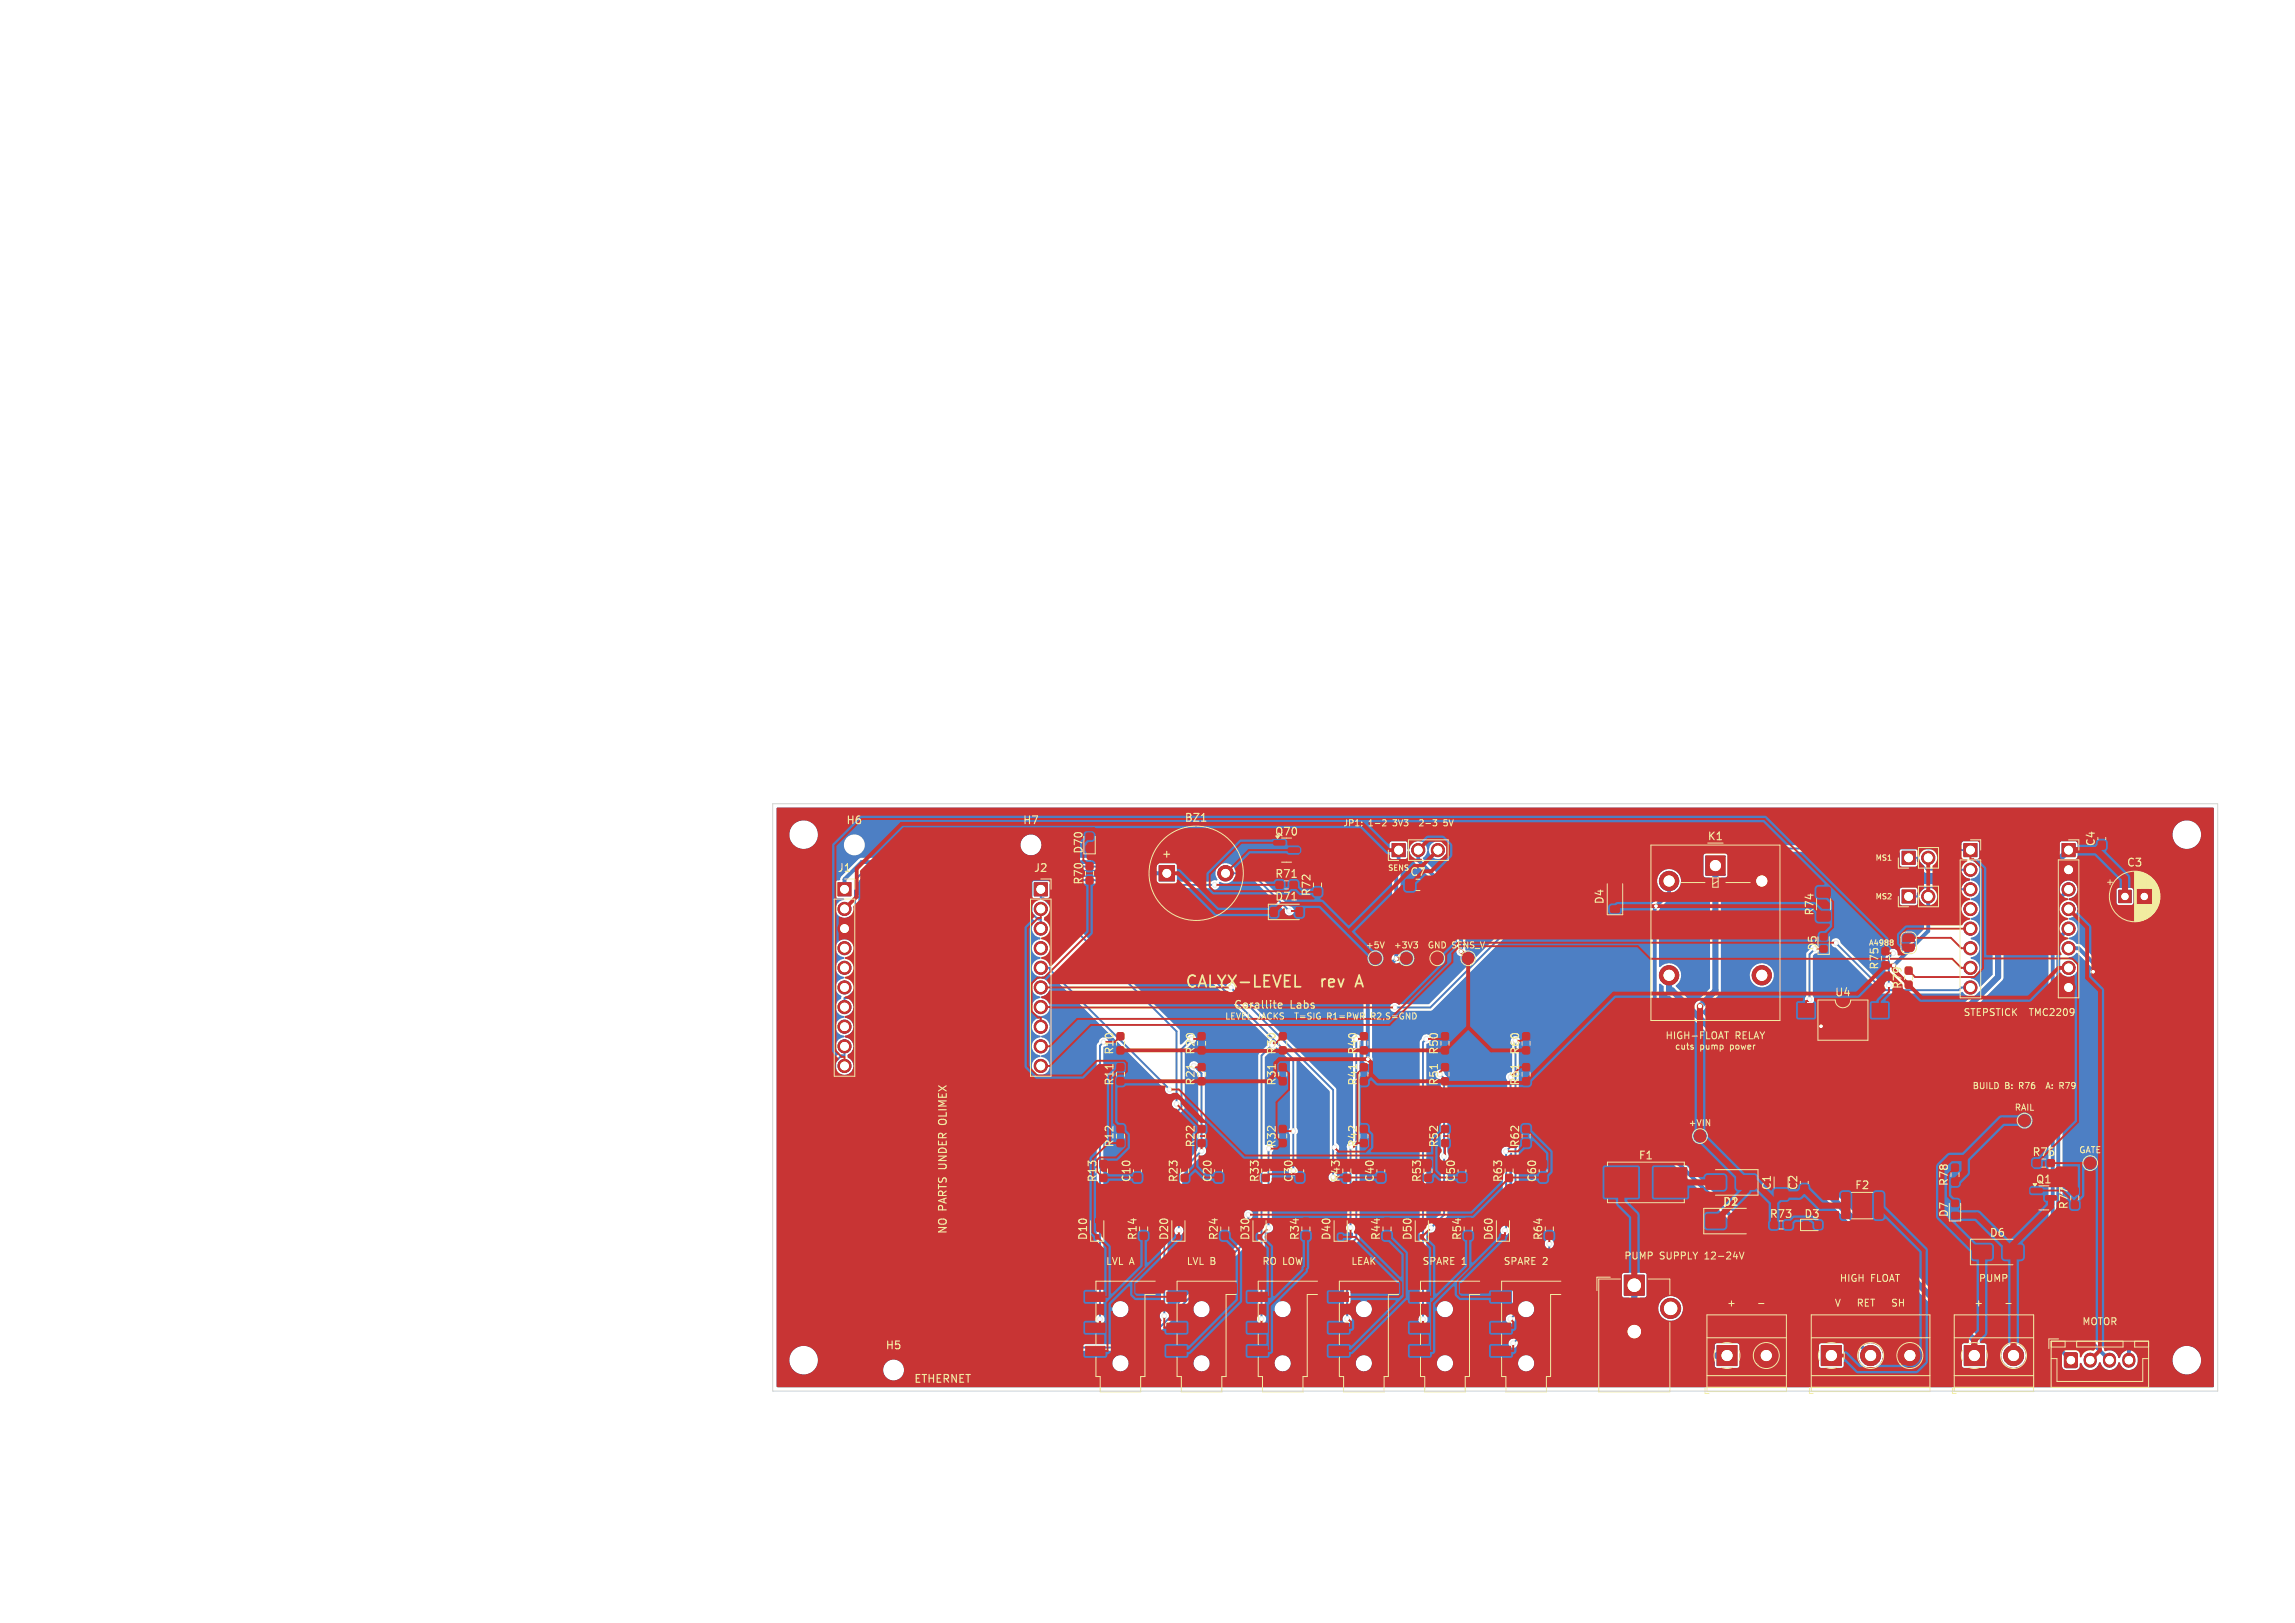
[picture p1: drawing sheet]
<svg xmlns="http://www.w3.org/2000/svg" width="297mm" height="210mm" viewBox="0 0 297 210" stroke-linecap="round" stroke-linejoin="round" font-family="sans-serif">
<defs><g id="words">
<text font-size="2.1" fill="#fff" x="153.3" y="128.1">CALYX-LEVEL</text>
<g font-size="2.1" fill="#f2eda1">
<text x="171.3" y="128.1">rev</text>
<text x="176.2" y="128.1">A</text>
</g>
<g font-size="1.4" fill="#f2eda1">
<text x="109.4" y="106.8">H6</text>
<text x="132.3" y="106.8">H7</text>
<text x="153.2" y="106.5">BZ1</text>
<text x="108.3" y="113">J1</text>
<text x="133.7" y="113">J2</text>
<text x="140.3" y="110.6" transform="rotate(-90 140.3 110.6)">D70</text>
<text x="150.2" y="111.2">+</text>
<text x="164.9" y="108.3">Q70</text>
<text x="164.9" y="113.8">R71</text>
<text x="182.4" y="113.5">C7</text>
<text x="220.9" y="108.9">K1</text>
<text x="271.3" y="109.6" transform="rotate(-90 271.3 109.6)">C4</text>
<text x="275.1" y="112.3">C3</text>
<text x="140.3" y="114.6" transform="rotate(-90 140.3 114.6)">R70</text>
<text x="164.9" y="116.7">D71</text>
<text x="169.8" y="116.1" transform="rotate(-90 169.8 116.1)">R72</text>
<text x="207.7" y="117.1" transform="rotate(-90 207.7 117.1)">D4</text>
<text x="234.9" y="118.6" transform="rotate(-90 234.9 118.6)">R74</text>
<text x="243.3" y="125.6" transform="rotate(-90 243.3 125.6)">R75</text>
<text x="159.6" y="130.7">Corallite</text>
<text x="167" y="130.7">Labs</text>
<text x="237.4" y="129.1">U4</text>
<text x="246.3" y="128.1" transform="rotate(-90 246.3 128.1)">R79</text>
<text x="144.3" y="136.6" transform="rotate(-90 144.3 136.6)">R10</text>
<text x="186.3" y="136.6" transform="rotate(-90 186.3 136.6)">R50</text>
<text x="144.3" y="140.6" transform="rotate(-90 144.3 140.6)">R11</text>
<text x="154.8" y="140.6" transform="rotate(-90 154.8 140.6)">R21</text>
<text x="165.3" y="140.6" transform="rotate(-90 165.3 140.6)">R31</text>
<text x="175.8" y="140.6" transform="rotate(-90 175.8 140.6)">R41</text>
<text x="122.7" y="145.1" transform="rotate(-90 122.7 145.1)">OLIMEX</text>
<text x="144.3" y="148.6" transform="rotate(-90 144.3 148.6)">R12</text>
<text x="154.8" y="148.6" transform="rotate(-90 154.8 148.6)">R22</text>
<text x="186.3" y="148.6" transform="rotate(-90 186.3 148.6)">R52</text>
<text x="196.8" y="148.6" transform="rotate(-90 196.8 148.6)">R62</text>
<text x="262.9" y="149.8">R76</text>
<text x="142.1" y="153.1" transform="rotate(-90 142.1 153.1)">R13</text>
<text x="146.5" y="153.1" transform="rotate(-90 146.5 153.1)">C10</text>
<text x="152.6" y="153.1" transform="rotate(-90 152.6 153.1)">R23</text>
<text x="157" y="153.1" transform="rotate(-90 157 153.1)">C20</text>
<text x="163.1" y="153.1" transform="rotate(-90 163.1 153.1)">R33</text>
<text x="178" y="153.1" transform="rotate(-90 178 153.1)">C40</text>
<text x="184.1" y="153.1" transform="rotate(-90 184.1 153.1)">R53</text>
<text x="188.5" y="153.1" transform="rotate(-90 188.5 153.1)">C50</text>
<text x="194.6" y="153.1" transform="rotate(-90 194.6 153.1)">R63</text>
<text x="199" y="153.1" transform="rotate(-90 199 153.1)">C60</text>
<text x="212" y="150.2">F1</text>
<text x="229.4" y="154.1" transform="rotate(-90 229.4 154.1)">C1</text>
<text x="232.8" y="154.1" transform="rotate(-90 232.8 154.1)">C2</text>
<text x="240" y="154.1">F2</text>
<text x="252.3" y="153.6" transform="rotate(-90 252.3 153.6)">R78</text>
<text x="263.4" y="153.3">Q1</text>
<text x="122.7" y="159.8" transform="rotate(-90 122.7 159.8)">NO</text>
<text x="122.7" y="156.7" transform="rotate(-90 122.7 156.7)">PARTS UNDER</text>
<text x="140.9" y="160.6" transform="rotate(-90 140.9 160.6)">D10</text>
<text x="147.3" y="160.6" transform="rotate(-90 147.3 160.6)">R14</text>
<text x="151.4" y="160.6" transform="rotate(-90 151.4 160.6)">D20</text>
<text x="157.8" y="160.6" transform="rotate(-90 157.8 160.6)">R24</text>
<text x="161.9" y="160.6" transform="rotate(-90 161.9 160.6)">D30</text>
<text x="168.3" y="160.6" transform="rotate(-90 168.3 160.6)">R34</text>
<text x="172.4" y="160.6" transform="rotate(-90 172.4 160.6)">D40</text>
<text x="178.8" y="160.6" transform="rotate(-90 178.8 160.6)">R44</text>
<text x="182.9" y="160.6" transform="rotate(-90 182.9 160.6)">D50</text>
<text x="189.3" y="160.6" transform="rotate(-90 189.3 160.6)">R54</text>
<text x="193.4" y="160.6" transform="rotate(-90 193.4 160.6)">D60</text>
<text x="199.8" y="160.6" transform="rotate(-90 199.8 160.6)">R64</text>
<text x="222.9" y="156.2">D1</text>
<text x="228.9" y="157.8">R73</text>
<text x="233.4" y="157.8">D3</text>
<text x="252.3" y="157.6" transform="rotate(-90 252.3 157.6)">D7</text>
<text x="257.4" y="160.2">D6</text>
<text x="267.8" y="156.6" transform="rotate(-90 267.8 156.6)">R77</text>
<text x="114.5" y="174.8">H5</text>
<text x="118.2" y="179.1">ETHERNET</text>
</g>
<g font-size="1.4" fill="#fff">
<text x="235.3" y="123.1" transform="rotate(-90 235.3 123.1)">D5</text>
<text x="154.8" y="136.6" transform="rotate(-90 154.8 136.6)">R20</text>
<text x="165.3" y="136.6" transform="rotate(-90 165.3 136.6)">R30</text>
<text x="175.8" y="136.6" transform="rotate(-90 175.8 136.6)">R40</text>
<text x="196.8" y="136.6" transform="rotate(-90 196.8 136.6)">R60</text>
<text x="186.3" y="140.6" transform="rotate(-90 186.3 140.6)">R51</text>
<text x="196.8" y="140.6" transform="rotate(-90 196.8 140.6)">R61</text>
<text x="165.3" y="148.6" transform="rotate(-90 165.3 148.6)">R32</text>
<text x="175.8" y="148.6" transform="rotate(-90 175.8 148.6)">R42</text>
<text x="167.5" y="153.1" transform="rotate(-90 167.5 153.1)">C30</text>
<text x="173.6" y="153.1" transform="rotate(-90 173.6 153.1)">R43</text>
</g>
<g font-size="1.3" fill="#f2eda1">
<text x="254" y="131.7">STEPSTICK</text>
<text x="262.9" y="131.7">TMC2209</text>
<text x="215.4" y="134.7">HIGH-FLOAT</text>
<text x="224.6" y="134.7">RELAY</text>
<text x="143" y="163.9">LVL</text>
<text x="146.2" y="163.9">A</text>
<text x="153.5" y="163.9">LVL</text>
<text x="156.6" y="163.9">B</text>
<text x="163.3" y="163.9">RO LOW</text>
<text x="174.8" y="163.9">LEAK</text>
<text x="184" y="163.9">SPARE</text>
<text x="189.1" y="163.9">1</text>
<text x="194.5" y="163.9">SPARE</text>
<text x="199.6" y="163.9">2</text>
<text x="210.1" y="163.2">PUMP</text>
<text x="214.8" y="163.2">SUPPLY</text>
<text x="220.8" y="163.2">12-24V</text>
<text x="238" y="166.1">HIGH</text>
<text x="242.1" y="166.1">FLOAT</text>
<text x="256" y="166.1">PUMP</text>
<text x="223.4" y="169.3">+</text>
<text x="237.3" y="169.3">V</text>
<text x="240.8" y="169.3">RET</text>
<text x="246" y="169.3">SH</text>
<text x="255.4" y="169.3">+</text>
<text x="269.4" y="171.7">MOTOR</text>
</g>
<g font-size="1.1" fill="#f2eda1">
<text x="173.8" y="107.1">JP1:</text>
<text x="177.1" y="107.1">1-2</text>
<text x="180.4" y="107.1">3V3</text>
<text x="184.3" y="107.1">2-3</text>
<text x="187.6" y="107.1">5V</text>
<text x="176.7" y="122.9">+5V</text>
<text x="180.3" y="122.9">+3V3</text>
<text x="158.5" y="132.1">LEVEL JACKS</text>
<text x="168" y="132.1">T=SIG</text>
<text x="172.3" y="132.1">R1=PWR</text>
<text x="178.2" y="132.1">R2,S=GND</text>
<text x="216.7" y="136">cuts</text>
<text x="220" y="136">pump</text>
<text x="224.1" y="136">power</text>
<text x="255.2" y="141.1">BUILD</text>
<text x="259.5" y="141.1">B:</text>
<text x="260.6" y="143.9">RAIL</text>
<text x="261.5" y="141.1">R76</text>
<text x="265.4" y="141.1">A:</text>
<text x="267.3" y="141.1">R79</text>
<text x="218.5" y="145.9">+VIN</text>
<text x="269" y="149.4">GATE</text>
</g>
<text font-size="1.1" fill="#fff" x="184.7" y="122.9">GND SENS_V</text>
<g font-size="1" fill="#f2eda1">
<text x="179.6" y="112.8">SENS</text>
<text x="242.6" y="111.5">MS1</text>
<text x="242.6" y="116.5">MS2</text>
<text x="241.8" y="122.5">A4988</text>
</g>
</g></defs>
<g fill="#4d7fc4" stroke="#4d7fc4" stroke-width=".13">
<path d="M254.2 174.1h2.6v2.6h-2.6z"/>
<path d="M246.1 110.1h1.7v1.7h-1.7z"/>
<path d="M222.2 174.1h2.6v2.6h-2.6z"/>
<path d="M108.4 114.2h1.7v1.7h-1.7z"/>
<path d="M235.7 174.1h2.6v2.6h-2.6z"/>
<path d="M266.8 109.1h1.7v1.7h-1.7z"/>
<path d="M133.8 114.2h1.7v1.7h-1.7z"/>
<path d="M246.1 115.1h1.7v1.7h-1.7z"/>
<path d="M267.2 175.1l.2-.1 1.4 .1v.2v1.6l-.2 .1-1.4-.1-.1-.2v-1.4z"/>
<path d="M254.1 109.1h1.7v1.7h-1.7z"/>
<path d="M274.2 115.2h1.6v1.6h-1.6z"/>
<path d="M220.7 110.8h2.6v2.4h-2.6z"/>
<path d="M180.2 109.1h1.7v1.7h-1.7z"/>
<path d="M210.2 165h2.6v2.6h-2.6z"/>
<path d="M150 112h2v2h-2z"/>
<circle cx="260.6" cy="175.4" r="1.3"/>
<circle cx="249.5" cy="111" r=".85"/>
<circle cx="228.6" cy="175.4" r="1.3"/>
<circle cx="109.3" cy="117.6" r=".85"/>
<circle cx="109.3" cy="120.1" r=".85"/>
<circle cx="109.3" cy="122.7" r=".85"/>
<circle cx="109.3" cy="125.2" r=".85"/>
<circle cx="109.3" cy="127.8" r=".85"/>
<circle cx="109.3" cy="130.3" r=".85"/>
<circle cx="109.3" cy="132.8" r=".85"/>
<circle cx="109.3" cy="135.4" r=".85"/>
<circle cx="109.3" cy="137.9" r=".85"/>
<circle cx="242.1" cy="175.4" r="1.3"/>
<circle cx="247.2" cy="175.4" r="1.3"/>
<circle cx="267.7" cy="112.5" r=".85"/>
<circle cx="267.7" cy="115.1" r=".85"/>
<circle cx="267.7" cy="117.6" r=".85"/>
<circle cx="267.7" cy="120.2" r=".85"/>
<circle cx="267.7" cy="122.7" r=".85"/>
<circle cx="267.7" cy="125.2" r=".85"/>
<circle cx="267.7" cy="127.8" r=".85"/>
<circle cx="134.7" cy="117.6" r=".85"/>
<circle cx="134.7" cy="120.1" r=".85"/>
<circle cx="134.7" cy="122.7" r=".85"/>
<circle cx="134.7" cy="125.2" r=".85"/>
<circle cx="134.7" cy="127.8" r=".85"/>
<circle cx="134.7" cy="130.3" r=".85"/>
<circle cx="134.7" cy="132.8" r=".85"/>
<circle cx="134.7" cy="135.4" r=".85"/>
<circle cx="134.7" cy="137.9" r=".85"/>
<circle cx="249.5" cy="116" r=".85"/>
<circle cx="255" cy="112.5" r=".85"/>
<circle cx="255" cy="115.1" r=".85"/>
<circle cx="255" cy="117.6" r=".85"/>
<circle cx="255" cy="120.2" r=".85"/>
<circle cx="255" cy="122.7" r=".85"/>
<circle cx="255" cy="125.2" r=".85"/>
<circle cx="255" cy="127.8" r=".85"/>
<circle cx="277.5" cy="116" r=".8"/>
<circle cx="216" cy="114" r="1.25"/>
<circle cx="216" cy="126.2" r="1.25"/>
<circle cx="228" cy="126.2" r="1.25"/>
<circle cx="228" cy="114" r="1.25"/>
<circle cx="183.5" cy="110" r=".85"/>
<circle cx="186.1" cy="110" r=".85"/>
<circle cx="211.5" cy="172.3" r="1.3"/>
<circle cx="216.2" cy="169.3" r="1.3"/>
<circle cx="158.6" cy="113" r="1"/>
</g>
<path d="M270.5 175.9v.2M273 175.9v.2M275.5 175.9v.2" fill="none" stroke="#4d7fc4" stroke-width="1.7"/>
<g fill="#ececec" stroke="#ececec" stroke-width=".13">
<circle cx="166.9" cy="117.9" r=".3"/>
<circle cx="220" cy="130.2" r=".4"/>
<circle cx="235.7" cy="132.8" r=".3"/>
<circle cx="270.9" cy="125.7" r=".3"/>
<circle cx="152.3" cy="142.8" r=".3"/>
<circle cx="167.4" cy="146.4" r=".3"/>
<circle cx="172.7" cy="148.5" r=".3"/>
<circle cx="151.4" cy="141" r=".3"/>
<circle cx="161.6" cy="157.2" r=".3"/>
<circle cx="189.1" cy="123.1" r=".3"/>
<circle cx="155.5" cy="148.9" r=".3"/>
<circle cx="152.6" cy="159.2" r=".3"/>
<circle cx="154.5" cy="137.9" r=".3"/>
<circle cx="164.2" cy="158.9" r=".3"/>
<circle cx="214.3" cy="117.3" r=".3"/>
<circle cx="174.8" cy="158.9" r=".3"/>
<circle cx="234.2" cy="129.3" r=".3"/>
<circle cx="185.2" cy="158.9" r=".3"/>
<circle cx="186.9" cy="149.6" r=".3"/>
<circle cx="194.8" cy="159.2" r=".3"/>
<circle cx="195.5" cy="139.4" r=".3"/>
<circle cx="194.9" cy="149" r=".3"/>
<circle cx="180.7" cy="124.1" r=".3"/>
<circle cx="177" cy="137.1" r=".3"/>
<circle cx="245.1" cy="124.9" r=".3"/>
<circle cx="157.2" cy="114.5" r=".3"/>
<circle cx="245" cy="123.4" r=".3"/>
<circle cx="244.5" cy="127.5" r=".3"/>
<circle cx="180.5" cy="130.4" r=".3"/>
<circle cx="237.6" cy="122" r=".3"/>
<circle cx="142.4" cy="170.7" r=".3"/>
<circle cx="142.8" cy="134.8" r=".3"/>
<circle cx="150.7" cy="170.3" r=".3"/>
<circle cx="163.3" cy="170.7" r=".3"/>
<circle cx="174.3" cy="170.7" r=".3"/>
<circle cx="184.6" cy="134.4" r=".3"/>
<circle cx="184.2" cy="170.7" r=".3"/>
<circle cx="195.5" cy="170.7" r=".3"/>
<circle cx="195.8" cy="173.8" r=".3"/>
<circle cx="200.5" cy="160.9" r=".3"/>
</g>
<path d="M151 113h-1.5l-1.4-1.5h-36.6l-2.2 2.3v1.3M181 110v1.3l-.3 .3v12.5l-3.7 3.6v9.4M183.5 110v1.3l5.6 5.5v6.3M216 114v1.7h-.1l-1.8 1.7v30.1l28 27.9M228 114v1.7h.9l6.8 6.8v10.3M249.5 116v4.5l-4.4 4.4M267.7 112.5h6.3l3.5 3.5M267.7 115.1l-2.1 2v56.5l2.4 2.4M267.7 120.2l-1.3 1.3v47.9l6.6 6.6M267.7 122.7h1.3l6.5 6.5v46.8M270.9 125.7l-1.9 1.9v.2h-1.3" fill="none" stroke="#4d7fc4" stroke-width=".5"/>
<g fill="none" stroke="#4d7fc4" stroke-width=".25">
<path d="M134.7 115.1v1.1h.4l17.2 17.3v9.3M157.2 114.5h-9.7l-2.4-2.4h-32.7l-1.7 1.8v14.2l-1 1h-.4v1.2M158.6 113h3.4l4.9 4.9M247 111h1.2v.4l1.1 1.1h5.7M255 110h-1.2l-.2-.2h-47.9l-20.6 20.6h-4.6M255 115.1h-1.2l-.2-.3h-4.6l-.8 .8v.4h-1.2M109.3 135.4v1.2h-.4l-.8 .8v32.7l4.3 4.3h35.1l14.1-14.1v-3.1M134.7 120.1v-1.1h-.4l-.8-.9v-4l.2-.2h10.5l23.2 23.2v14.4M134.7 125.2h1.2v.3l15.5 15.5M142.8 134.8l-.4 .5v35.4M154.2 134.4l-1.3 1.4v7.5l-2.2 2.2v24.8M154.5 137.9l1 1v10l-2.9 3v7.3"/>
<path d="M159.3 127.8l13.2 13.2v11.3M164.6 135.2l-1.3 1.4v34.1M175.5 134.4v25.8l-1.2 1.2v9.3M184.6 134.4l-.4 .5v35.8M186.3 139l.6 .5v17.7l-1.7 1.7M195.5 139.4v9l-.6 .6v10.1l-.1 .1M196.1 134.7v35.3l-.6 .7M234.9 122.8l-.7 .7v5.8M237.6 122l6.1 6.1h9.8l.3-.3h1.2M245 123.4l-.6 .5 .1 3.6M164.2 148.7v10.2M172.5 148.5h.2"/>
<path d="M174.8 148.5v10.4M200.5 160.9v8.2l-4.7 4.7"/>
</g>
<path d="M222 112v16.2l-2 2M267.7 110l-9.1 9.1v7.3l-22 22M216 126.2v2h.4l20.2 20.2M236.6 148.4v6.1l18.9 18.9v2M211.5 166.3v2l7.1 7.1h4.9" fill="none" stroke="#4d7fc4" stroke-width=".8"/>
<g fill="#4d7fc4">
<path d="M267.8 123.9a1.82 1.82 0 0 0 1-.6l6.1 6.2v45.3l-.4 .5-.2 .4h-.1a1.33 1.33 0 0 0-1.7-1l-5.6-5.6v-42.8l.1-.1a1.19 1.19 0 0 0 1.8-.6 1.19 1.19 0 0 0-1-1.5z"/>
<path d="M223.3 110.3l22.4-.1 .1 .1 .1 1.6 .2 .2 1.8 .1 .3-.2 .9 .9 .2 .1h4.5a1.84 1.84 0 0 0 1.2 .8l-.1 .1a1.82 1.82 0 0 0-1 .6l-.3-.1h-4.7l-.7 .6-.3-.2h-1.8l-.2 .2-.1 1.9 .2 .2h1.9l.2-.2 .1-.4 .2-.1 .6 .6v3.2l-3.2 3.2h-.2a.63 .63 0 0 0-.6-.7 .63 .63 0 0 0-.6 .7l-.4 .4v3.3l-.2 .4h-.1l-5.5-5.5a.61 .61 0 0 0-.7-.6 .61 .61 0 0 0-.5 .7 .61 .61 0 0 0 .6 .5l6 5.9 9.9 .1 .4-.3 .1 .1a1.53 1.53 0 0 0 .9 .6l-18.3 18.3-16.4-16.3 1.6-1.7h11.8v.2a.62 .62 0 0 0 .9 .3 .62 .62 0 0 0 .1-.9v-5.2l.2-.3a.62 .62 0 0 0 .7-.6 .62 .62 0 0 0-.7-.6 .62 .62 0 0 0-.6 .6l-.4 .6v5.5l-.2 .4h-11.8l.7-.6 .2-.3v-2.2h3.7l.1 .2a1.56 1.56 0 0 0 2.4 1.1 1.56 1.56 0 0 0-.2-2.7 1.56 1.56 0 0 0-2.3 1.4h-3.7v-12.5l.1-.1 .5-.1 .2-.2 .1-2.6-.3-.3z"/>
<path d="M100.5 104.6l185.9-.1 .1 .1v74.8l-.1 .1h-185.8l-.1-3.4h1.6a1.85 1.85 0 0 0 1.2 1.6 1.85 1.85 0 0 0 2-.4h9v.2a1.36 1.36 0 0 0 1.9 1 1.36 1.36 0 0 0 .5-2.1h27.2l.1 .2a1.06 1.06 0 0 0 1.1 .8 1.06 1.06 0 0 0 1-1h8.3l.1 .2a1.06 1.06 0 0 0 1.1 .8 1.06 1.06 0 0 0 1-1h8.3l.1 .2a1.06 1.06 0 0 0 1.1 .8 1.06 1.06 0 0 0 1-1h8.3l.1 .2a1.06 1.06 0 0 0 1.1 .8 1.06 1.06 0 0 0 1-1h8.3l.1 .2a1.06 1.06 0 0 0 1.1 .8 1.06 1.06 0 0 0 1-1h8.3l.1 .2a1.06 1.06 0 0 0 1.6 .6 1.06 1.06 0 0 0-.1-1.7 1.06 1.06 0 0 0-1.6 .9h-8.3l-.1-.2a1.06 1.06 0 0 0-1.1-.8 1.06 1.06 0 0 0-1 1h-8.3l-.1-.2a1.06 1.06 0 0 0-1.1-.8 1.06 1.06 0 0 0-1 1h-8.3l-.1-.2a1.06 1.06 0 0 0-1.1-.8 1.06 1.06 0 0 0-1 1h-8.3l-.1-.2a1.06 1.06 0 0 0-1.1-.8 1.06 1.06 0 0 0-1 1h-8.3l-.1-.2a1.06 1.06 0 0 0-1.1-.8 1.06 1.06 0 0 0-1 1h-27.2a1.36 1.36 0 0 0-1.5-.4 1.36 1.36 0 0 0-.9 1.3h-9l.1-.1a1.86 1.86 0 0 0-.8-3 1.86 1.86 0 0 0-2.5 1.9h-1.6v-6h7.2v.2l4.4 4.4 .2 .1h35.3l.1-.1 .9-.9h46.6v.2a.62 .62 0 0 0 .7 .4 .62 .62 0 0 0 .6-.6l4.3-4.4 .1-.2v-1.6h9l.2 .3h.6l.1 .6 .2 .3 7.1 7.1 .3 .2h3.4l.1 .1v.6l.3 .2h2.6l.3-.3h10.3l.3 .3h2.6l.3-.2v-2.7l-.3-.3h-2.8l-.1 .3v2.6h-10.3v-2.6l-.1-.3h-2.9l-.2 .2-.1 .7h-2.9l-5.4-5.4h1.1a1.61 1.61 0 0 0 2.3 1.4 1.61 1.61 0 0 0 .2-2.7 1.61 1.61 0 0 0-2.5 1v.3h-1.1l-1.2-1.2 .1-.2h.6l.1-.2v-2.7l-.3-.3h-2.8l-.1 .3v2.6h-9v-6.2a.62 .62 0 0 0 0-.9 .62 .62 0 0 0-.8 0 .62 .62 0 0 0 0 .9v7.6l-4.2 4.2a.74 .74 0 0 0-.7 .6h-46.6l4.4-4.4h1.4l.1 .2a1.06 1.06 0 0 0 1.6 .6 1.06 1.06 0 0 0-.1-1.7 1.06 1.06 0 0 0-1.6 .9h-1.4l8.9-8.9 .1-.1v-2.7a.62 .62 0 0 0 0-.9 .62 .62 0 0 0-.9 0 .62 .62 0 0 0 0 .9v2.4l-9.8 9.9-.2-.2v-10.6h.9a.62 .62 0 0 0 .8 .6 .62 .62 0 0 0 .2-1v-6.7l2.5-2.5a.66 .66 0 0 0 .6-.4 .66 .66 0 0 0-.2-.8v-9.6l-.1-.1-.7-.8a.62 .62 0 0 0-.6-.6 .62 .62 0 0 0-.6 .6 .62 .62 0 0 0 .6 .6l.6 .6v9.3l-.2 .5-2.8 2.8v7.1l-.1 .4h-.9v-13.5l2.2-2.3v-7.4l.9-1a.61 .61 0 0 0 .6-.6 .61 .61 0 0 0-.7-.6 .61 .61 0 0 0-.5 .7l-.7 .6h-.2v-1.7l-.1-.2-16.9-16.9 .1-.3 .1-1.6 8.1-.1 20.3 20.3-.3 .7-1.1 1-.1 .2v33.8a.6 .6 0 0 0 .2 .9 .6 .6 0 0 0 .9-.5h9.8l.1 .1a.6 .6 0 0 0 .6 .5 .6 .6 0 0 0 .5-.6h8.6l.1 .2a.62 .62 0 0 0 .9 .3 .62 .62 0 0 0 .1-1v-.8h1.3a1.06 1.06 0 0 0 1.6 .9 1.06 1.06 0 0 0 .1-1.7 1.06 1.06 0 0 0-1.6 .6l-.1 .2h-1.3v-10l.1-.1a.63 .63 0 0 0 1-.1h8.5v.2a.61 .61 0 0 0 .7 .4 .61 .61 0 0 0 .4-.8v-9.5l.3-.3 .1 .1v20.5l-.2 .2a.62 .62 0 0 0-.6 .7 .62 .62 0 0 0 .6 .6 .62 .62 0 0 0 .6-.7l.5-.5h.1a1.06 1.06 0 0 0 1.5 0 1.06 1.06 0 0 0 0-1.5 1.06 1.06 0 0 0-1.5 .1l-.2-.1 .1-33.5a.62 .62 0 0 0-.1-.9 .62 .62 0 0 0-.9 .1 .62 .62 0 0 0 .1 .8v3.6a.68 .68 0 0 0-.7 .4 .68 .68 0 0 0 .1 .7v8.4l-.2 .2a.63 .63 0 0 0-.6 .4 .63 .63 0 0 0 .2 .7v9.1l-.3 .3v.3h-8.5l.1-.3 1.4-1.5 .1-.1v-7.3a.65 .65 0 0 0 0-.9v-9.6l-.3-.5a.62 .62 0 0 0-.6-.6 .62 .62 0 0 0-.7 .6 .62 .62 0 0 0 .7 .6l.1 .2v9.3a.71 .71 0 0 0 0 1v6.9l-1.3 1.3-.6 .2v-.2v-23.2a.63 .63 0 0 0 .6-.7 .63 .63 0 0 0-.6-.6 .63 .63 0 0 0-.6 .7l-.3 .3v35.4l-.2 .5h-8.6l-.1-.5v-.8h.6a1.06 1.06 0 0 0 1.6 .9 1.06 1.06 0 0 0 .1-1.7 1.06 1.06 0 0 0-1.6 .6l-.1 .2h-.6v-7.8l1.1-1.1v-.2v-23.2h.5a.61 .61 0 0 0 .8 .5 .61 .61 0 0 0 .4-.8v-6.4h2.3a.64 .64 0 0 0 .4 .5 .64 .64 0 0 0 .7-.1h4.2l.2-.1 20.5-20.5h14.7l.1 .1-.3 .4 .1 2.6 .2 .2 .5 .1 .1 .1v14.1l-2 2.2-2.4-2.3v-.2a1.56 1.56 0 0 0 .3-2.3 1.56 1.56 0 0 0-2.3-.1h-.1l-.1-.1v-7.2l.2-.3 1.2-1.2 .3-.2 .2-.6a1.56 1.56 0 0 0 .7-2.4 1.56 1.56 0 0 0-2.5-.1 1.56 1.56 0 0 0 .5 2.4l-.1 .1-1.3 1.3-.3 .5v30.4l27 27v.1a1.61 1.61 0 0 0 1.3 2.2 1.61 1.61 0 0 0 1.8-1.9 1.61 1.61 0 0 0-2.3-1.2l-26.7-26.6v-19.9l.1-.1 .5 .3v.7l.2 .3 .2 .2 .4 .1 19.8 19.7v5.9l.1 .4 18.7 18.7v.2h-.6l-.2 .2v2.9l.3 .1h2.7l.2-.2v-1.4h1.9v.3a1.61 1.61 0 0 0 2.5 1 1.61 1.61 0 0 0-.2-2.7 1.61 1.61 0 0 0-2.3 1.4h-1.9v-1.5l-.2-.1h-.6l-.1-.6-.2-.3-18.7-18.6v-5.6l21.8-21.8 .2-.5v-7l2.2-2.2h3.6v56.5l.2 .3 1.5 1.6 .1 1.3 .1 .2 .4 .2h1.2a.67 .67 0 0 0 .6-.9h.1h.1a1.17 1.17 0 0 0 1.2 .9 1.17 1.17 0 0 0 1.1-1h.1a1.2 1.2 0 0 0 1.2 1 1.2 1.2 0 0 0 1.2-1h.1a1.18 1.18 0 0 0 1.3 1 1.18 1.18 0 0 0 1.1-1.2h4.4l.1 .2a1.86 1.86 0 0 0 2.9 1.2 1.86 1.86 0 0 0-.3-3.2 1.86 1.86 0 0 0-2.7 1.8h-4.4v-.3a1.53 1.53 0 0 0-.7-1l.1-45.7-.2-.3-6.5-6.5-.7-.2a1.72 1.72 0 0 0-1-.6l.1-.2a1.18 1.18 0 0 0 1.1-1.1 1.18 1.18 0 0 0-1.1-1.2l-.1-.1a1.31 1.31 0 0 0 1.1-1.5l-.2-.6h5.3l.2 .3h1.8l.2-.2v-1.8l-.3-.2h-1.8l-.1 .3v1.6h-5.3l-.4-.2-.4-.2-.1-.1a1.33 1.33 0 0 0 1.2-1.2 1.18 1.18 0 0 0-1.4-1.2 1.18 1.18 0 0 0-1 1.6l-1.3 1.3-.1 .4h-3.6l6-6 1.1-.1 .2-.1 .1-1.9-.3-.2h-1.9l-.1 .2-.1 1.1-8.5 8.6-.1 .3v7l-1.6 1.5-.1 .1a1.45 1.45 0 0 0-1.1-1.1l-.1-.1a1.33 1.33 0 0 0 1.2-1.3 1.21 1.21 0 0 0-1.1-1.1l-.1-.2a1.33 1.33 0 0 0 1.2-1.2 1.21 1.21 0 0 0-1.1-1.2l-.1-.1a1.33 1.33 0 0 0 1.2-1.2 1.21 1.21 0 0 0-1.1-1.2l-.1-.1a1.31 1.31 0 0 0 1.1-1.5 1.22 1.22 0 0 0-1-1l-.1-.1a1.33 1.33 0 0 0 1.2-1.2 1.22 1.22 0 0 0-1.1-1.2l-.1-.1a1.33 1.33 0 0 0 1.2-1.3 1.21 1.21 0 0 0-1.1-1.1l-.1-.2h.2l.7-.1 .2-.1v-1.9l-.2-.3h-1.8a.37 .37 0 0 0-.3 .5l-48.3 .1-20.5 20.5h-4a.64 .64 0 0 0-.7-.1 .64 .64 0 0 0-.4 .6h-2.3v-2.4l3.3-3.4a.61 .61 0 0 0 .3-.8v-11.9l.3-.4 .1-.3 .5-.2 .1-.9 .1-.1 .1 .2a1.55 1.55 0 0 0 .6 .9v.4l.2 .2 5.3 5.4v5.8a.61 .61 0 0 0 .6 .8 .61 .61 0 0 0 .5-.8v-6.3l-5.4-5.5v-.1a1.45 1.45 0 0 0 .6-1h.1a1.16 1.16 0 0 0 1.5 1.1 1.16 1.16 0 0 0 .6-1.8 1.16 1.16 0 0 0-1.9 .1l-.2 .6h-.1a1.2 1.2 0 0 0-1.2-1.1 1.2 1.2 0 0 0-1.2 1l-.2 .1v-.1l-.1-.8-.2-.2-1.8-.1-.2 .3v1.8l.3 .4-.1 .3v12.2l-3.5 3.6-.1 .2-.1 9.5h-.5l.1-2.3a.61 .61 0 0 0-.1-.8 .61 .61 0 0 0-.9 0 .61 .61 0 0 0 .1 .9v12.8a.68 .68 0 0 0-.7 1l-.1 9.8a.68 .68 0 0 0 0 .8 .68 .68 0 0 0 .8 .2v.6l-1.1 1.1-.1 .2v8.8l-.2 .5h-9.8l-.2-.5v-.8h1.2l.1 .2a1.06 1.06 0 0 0 1.6 .6 1.06 1.06 0 0 0-.1-1.7 1.06 1.06 0 0 0-1.6 .9h-1.2v-9.9v-.1a.66 .66 0 0 0 .9-.1 .66 .66 0 0 0 0-.9v-9.3a.62 .62 0 0 0 .1-.9 .62 .62 0 0 0-.9 0l-.1-.2v-11.2l.9-.9 .3-.1 .3-.3 .1 .1 1.6 1.7v8.6a.71 .71 0 0 0 0 .9v4.3a.61 .61 0 0 0 .1 .9 .61 .61 0 0 0 .9-.1 .61 .61 0 0 0-.1-.9v-4.2a.65 .65 0 0 0 0-.9v-8.7l.1-.1 4.2 4.1v10.7a.61 .61 0 0 0 0 .9 .61 .61 0 0 0 .9-.1 .61 .61 0 0 0-.1-.8l.1-2.9a.61 .61 0 0 0 0-1l-.1-7v-.2l-13-13.1a.62 .62 0 0 0-.6-.5 .62 .62 0 0 0-.6 .4h-.2l-14.2-14.1h-10.8l-.4 .5v4.2l.8 1a1.23 1.23 0 0 0-.3 1.3 1.23 1.23 0 0 0 1 .8l.1 .2a1.31 1.31 0 0 0-1.1 1.4 1.21 1.21 0 0 0 1 1l.1 .1a1.31 1.31 0 0 0-1.1 1.4 1.22 1.22 0 0 0 1 1l.1 .1a1.31 1.31 0 0 0-1.1 1.5 1.22 1.22 0 0 0 1 .9l.1 .2a1.33 1.33 0 0 0-1.2 1.2 1.2 1.2 0 0 0 1.1 1.2l.1 .1a1.31 1.31 0 0 0-1.1 1.5 1.22 1.22 0 0 0 1 .9l.1 .2a1.31 1.31 0 0 0-1.1 1.4 1.22 1.22 0 0 0 1 1l.1 .1a1.31 1.31 0 0 0-1.1 1.4 1.16 1.16 0 0 0 1.2 1 1.16 1.16 0 0 0 1.1-1.2 1.16 1.16 0 0 0-1.2-1.1v-.2a1.33 1.33 0 0 0 1.1-1.2 1.22 1.22 0 0 0-1.1-1.2v-.1a1.33 1.33 0 0 0 1.1-1.3 1.21 1.21 0 0 0-1.1-1.1v-.2a1.33 1.33 0 0 0 1.1-1.2 1.22 1.22 0 0 0-1.1-1.2v-.1a1.33 1.33 0 0 0 1.1-1.2 1.21 1.21 0 0 0-1.1-1.2l.1-.2 .4-.1 .4-.4 .2 .1 15 15a.64 .64 0 0 0 .9 .5l.1 .1v.8a.65 .65 0 0 0 .2 1v.2l-1.7 1.6-.1 .2v24.4a.77 .77 0 0 0 .1 1.1l-3 3h-34.7l-3.3-3.2h32.4l.1 .1a.62 .62 0 0 0 .9 .4 .62 .62 0 0 0 .1-1v-.8h1.1a1.06 1.06 0 0 0 1.6 .9 1.06 1.06 0 0 0 .1-1.7 1.06 1.06 0 0 0-1.6 .6l-.1 .2h-1.1v-33.9a.63 .63 0 0 0 .6-.6 .63 .63 0 0 0-.6-.7 .63 .63 0 0 0-.6 .7l-.3 .3v35l-.2 .5h-32.4l-.8-.9v-30.8l.1-.1a1.19 1.19 0 0 0 1.7-.4 1.19 1.19 0 0 0-.6-1.7v-.3a1.19 1.19 0 0 0 .7-1.3 1.19 1.19 0 0 0-1.1-1v-.1a1.33 1.33 0 0 0 1.1-1.3 1.21 1.21 0 0 0-1.1-1.1v-.2a1.33 1.33 0 0 0 1.1-1.2v-.4l-.3-.5 .9-1 .1-.2v-14.1l1.5-1.5h32.3l2.3 2.2 .2 .1h9.4a.61 .61 0 0 0 .8 .1 .61 .61 0 0 0 .1-.8l.1-.1a1.4 1.4 0 0 0 2-.7h2l4.5 4.5a.61 .61 0 0 0 .6 .6 .61 .61 0 0 0 .6-.7 .61 .61 0 0 0-.7-.6l-4.6-4.5-.2-.1h-2.1l-.1-.1a1.31 1.31 0 0 0-1.9-.6 1.31 1.31 0 0 0-.3 1.9l-.1 .1h-.5l-.3 .2h-4.3l-.1-2.1-.1-.3h-2.3l-.2 .1v.3l-.1 .1-1.2-1.1-.2-.1h-36.7l-.4 .2-2.2 2.2-.2 .5-.4 .1-.2 .1 .1 2 .2 .1h.8v.2a1.17 1.17 0 0 0-1 1.7 1.17 1.17 0 0 0 1.9 .4l.1 .1v3.1l-.1 .1a1.17 1.17 0 0 0-1.9 .4 1.17 1.17 0 0 0 1 1.7l.1 .1a1.31 1.31 0 0 0-1.1 1.4 1.22 1.22 0 0 0 1 1l.1 .1a1.31 1.31 0 0 0-1.1 1.5 1.74 1.74 0 0 0 .7 .9l-.1 .4a1.17 1.17 0 0 0-.6 1.2 1.17 1.17 0 0 0 1 1l.1 .1a1.31 1.31 0 0 0-1.1 1.5 1.22 1.22 0 0 0 1 .9l.1 .2a1.31 1.31 0 0 0-1.1 1.4l.3 .7-.8 1v32.8h-7.2v-62h1.6a1.85 1.85 0 0 0 1.2 1.6 1.85 1.85 0 0 0 2-.4h3.9v.3a1.36 1.36 0 0 0 1.5 1.1 1.36 1.36 0 0 0 1.2-1.4h20.2v.3a1.35 1.35 0 0 0 2.2 .8 1.35 1.35 0 0 0-.4-2.3h147.2l.1 .2a1.86 1.86 0 0 0 2.9 1.2 1.86 1.86 0 0 0-.3-3.2 1.86 1.86 0 0 0-2.7 1.8h-147.2a1.36 1.36 0 0 0-1.8 1.2h-20.2v-.2a1.36 1.36 0 0 0-1.5-1.1 1.36 1.36 0 0 0-1.2 1.3h-3.9l.1-.1a1.86 1.86 0 0 0-.8-3 1.86 1.86 0 0 0-2.5 1.9h-1.6z"/>
</g>
<g fill="#fff" stroke="#fff" stroke-width=".13">
<circle cx="166.9" cy="117.9" r=".15"/>
<circle cx="220" cy="130.2" r=".2"/>
<circle cx="235.7" cy="132.8" r=".15"/>
<circle cx="270.9" cy="125.7" r=".15"/>
<circle cx="152.3" cy="142.8" r=".15"/>
<circle cx="167.4" cy="146.4" r=".15"/>
<circle cx="172.7" cy="148.5" r=".15"/>
<circle cx="151.4" cy="141" r=".15"/>
<circle cx="161.6" cy="157.2" r=".15"/>
<circle cx="155.5" cy="148.9" r=".15"/>
<circle cx="152.6" cy="159.2" r=".15"/>
<circle cx="154.5" cy="137.9" r=".15"/>
<circle cx="164.2" cy="158.9" r=".15"/>
<circle cx="214.3" cy="117.3" r=".15"/>
<circle cx="174.8" cy="158.9" r=".15"/>
<circle cx="234.2" cy="129.3" r=".15"/>
<circle cx="185.2" cy="158.9" r=".15"/>
<circle cx="186.9" cy="149.6" r=".15"/>
<circle cx="194.8" cy="159.2" r=".15"/>
<circle cx="194.9" cy="149" r=".15"/>
<circle cx="180.7" cy="124.1" r=".15"/>
<circle cx="177" cy="137.1" r=".15"/>
<circle cx="245.1" cy="124.9" r=".15"/>
<circle cx="157.2" cy="114.5" r=".15"/>
<circle cx="245" cy="123.4" r=".15"/>
<circle cx="244.5" cy="127.5" r=".15"/>
<circle cx="180.5" cy="130.4" r=".15"/>
<circle cx="237.6" cy="122" r=".15"/>
<circle cx="142.4" cy="170.7" r=".15"/>
<circle cx="142.8" cy="134.8" r=".15"/>
<circle cx="150.7" cy="170.3" r=".15"/>
<circle cx="163.3" cy="170.7" r=".15"/>
<circle cx="174.3" cy="170.7" r=".15"/>
<circle cx="184.6" cy="134.4" r=".15"/>
<circle cx="184.2" cy="170.7" r=".15"/>
<circle cx="195.5" cy="170.7" r=".15"/>
<circle cx="195.8" cy="173.8" r=".15"/>
<circle cx="200.5" cy="160.9" r=".15"/>
<circle cx="166" cy="176.4" r=".8"/>
<circle cx="166" cy="169.4" r=".8"/>
<circle cx="255.5" cy="175.4" r=".65"/>
<circle cx="260.6" cy="175.4" r=".65"/>
<circle cx="176.5" cy="176.4" r=".8"/>
<circle cx="176.5" cy="169.4" r=".8"/>
<circle cx="104" cy="176" r="1.6"/>
<circle cx="247" cy="111" r=".5"/>
<circle cx="249.5" cy="111" r=".5"/>
<circle cx="110.6" cy="109.3" r="1.1"/>
<circle cx="155.5" cy="176.4" r=".8"/>
<circle cx="155.5" cy="169.4" r=".8"/>
<circle cx="223.5" cy="175.4" r=".65"/>
<circle cx="228.6" cy="175.4" r=".65"/>
<circle cx="145" cy="176.4" r=".8"/>
<circle cx="145" cy="169.4" r=".8"/>
<circle cx="109.3" cy="115.1" r=".5"/>
<circle cx="109.3" cy="117.6" r=".5"/>
<circle cx="109.3" cy="120.2" r=".5"/>
<circle cx="109.3" cy="122.7" r=".5"/>
<circle cx="109.3" cy="125.2" r=".5"/>
<circle cx="109.3" cy="127.8" r=".5"/>
<circle cx="109.3" cy="130.3" r=".5"/>
<circle cx="109.3" cy="132.9" r=".5"/>
<circle cx="109.3" cy="135.4" r=".5"/>
<circle cx="109.3" cy="137.9" r=".5"/>
<circle cx="115.6" cy="177.3" r="1.1"/>
<circle cx="187" cy="176.4" r=".8"/>
<circle cx="187" cy="169.4" r=".8"/>
<circle cx="283" cy="108" r="1.6"/>
<circle cx="237" cy="175.4" r=".65"/>
<circle cx="242.1" cy="175.4" r=".65"/>
<circle cx="247.2" cy="175.4" r=".65"/>
<circle cx="267.7" cy="110" r=".5"/>
<circle cx="267.7" cy="112.5" r=".5"/>
<circle cx="267.7" cy="115.1" r=".5"/>
<circle cx="267.7" cy="117.6" r=".5"/>
<circle cx="267.7" cy="120.2" r=".5"/>
<circle cx="267.7" cy="122.7" r=".5"/>
<circle cx="267.7" cy="125.2" r=".5"/>
<circle cx="267.7" cy="127.8" r=".5"/>
<circle cx="283" cy="176" r="1.6"/>
<circle cx="134.7" cy="115.1" r=".5"/>
<circle cx="134.7" cy="117.6" r=".5"/>
<circle cx="134.7" cy="120.2" r=".5"/>
<circle cx="134.7" cy="122.7" r=".5"/>
<circle cx="134.7" cy="125.2" r=".5"/>
<circle cx="134.7" cy="127.8" r=".5"/>
<circle cx="134.7" cy="130.3" r=".5"/>
<circle cx="134.7" cy="132.9" r=".5"/>
<circle cx="134.7" cy="135.4" r=".5"/>
<circle cx="134.7" cy="137.9" r=".5"/>
<circle cx="104" cy="108" r="1.6"/>
<circle cx="247" cy="116" r=".5"/>
<circle cx="249.5" cy="116" r=".5"/>
<circle cx="133.4" cy="109.3" r="1.1"/>
<circle cx="268" cy="176" r=".47"/>
<circle cx="270.5" cy="176" r=".47"/>
<circle cx="273" cy="176" r=".48"/>
<circle cx="275.5" cy="176" r=".47"/>
<circle cx="255" cy="110" r=".5"/>
<circle cx="255" cy="112.5" r=".5"/>
<circle cx="255" cy="115.1" r=".5"/>
<circle cx="255" cy="117.6" r=".5"/>
<circle cx="255" cy="120.2" r=".5"/>
<circle cx="255" cy="122.7" r=".5"/>
<circle cx="255" cy="125.2" r=".5"/>
<circle cx="255" cy="127.8" r=".5"/>
<circle cx="275" cy="116" r=".4"/>
<circle cx="277.5" cy="116" r=".4"/>
<circle cx="197.5" cy="176.4" r=".8"/>
<circle cx="197.5" cy="169.4" r=".8"/>
<circle cx="222" cy="112" r=".65"/>
<circle cx="216" cy="114" r=".65"/>
<circle cx="216" cy="126.2" r=".65"/>
<circle cx="228" cy="126.2" r=".65"/>
<circle cx="228" cy="114" r=".65"/>
<circle cx="181" cy="110" r=".5"/>
<circle cx="183.5" cy="110" r=".5"/>
<circle cx="186.1" cy="110" r=".5"/>
<circle cx="211.5" cy="166.3" r=".8"/>
<circle cx="211.5" cy="172.3" r=".8"/>
<circle cx="216.2" cy="169.3" r=".8"/>
<circle cx="151" cy="113" r=".5"/>
<circle cx="158.6" cy="113" r=".5"/>
</g>
<g fill="#c83434" stroke="#c83434" stroke-width=".13">
<path d="M165.6 139.5l.2-.1 .6 .1 .1 .2-.1 .6-.2 .1-.6-.1-.1-.1z"/>
<path d="M165.6 137.7l.2-.1 .6 .1 .1 .1-.1 .7-.2 .1-.6-.1-.1-.2z"/>
<path d="M208.5 117.3l.1-.1 .9 .1 .1 .1-.1 .6-.1 .1-.9-.1-.1-.1z"/>
<path d="M208.5 114l.1-.1 .9 .1 .1 .1-.1 .6-.1 .1-.9-.1-.1-.1z"/>
<path d="M183.8 159.8h.4v.5h-.4z"/>
<path d="M183.8 157.7h.4v.5h-.4z"/>
<path d="M235.2 118l.2-.1 1.4 .1 .1 .1-.1 1-.2 .1-1.4-.1-.1-.2z"/>
<path d="M235.2 114.9l.2-.1 1.4 .1 .1 .2-.1 .9-.2 .1-1.4-.1-.1-.2z"/>
<path d="M224.8 152.2l.2-.1h2l.2 .1v.1v1.5l-.2 .1h-2l-.2-.1v-.2z"/>
<path d="M220.8 152.2l.2-.1h2l.2 .1 .1 .1-.1 1.5-.2 .1h-2l-.2-.1-.1-.2z"/>
<path d="M161.5 171.2h2.5v1.2h-2.5z"/>
<path d="M161.5 174.2h2.5v1.2h-2.5z"/>
<path d="M168 166.1h2.5v1.2h-2.5z"/>
<path d="M161.5 167.2h2.5v1.2h-2.5z"/>
<path d="M176.1 139.5l.2-.1 .6 .1 .1 .2-.1 .6-.2 .1-.6-.1-.1-.1z"/>
<path d="M176.1 137.7l.2-.1 .6 .1 .1 .1-.1 .7-.2 .1-.6-.1-.1-.2z"/>
<path d="M268.1 155.5l.2-.1 .6 .1 .1 .2-.1 .6-.2 .1-.6-.1-.1-.1z"/>
<path d="M268.1 153.7l.2-.1 .6 .1 .1 .1-.1 .7-.2 .1-.6-.1-.1-.2z"/>
<path d="M232.7 129.8h2v1.8h-2z"/>
<path d="M232.7 132.4h2v1.8h-2z"/>
<path d="M242.3 132.4h2v1.8h-2z"/>
<path d="M242.3 129.8h2v1.8h-2z"/>
<path d="M262.9 153.8h1.3l.1 .1v.4h-.2h-1.2l-.1-.1z"/>
<path d="M262.9 155.7h1.3l.1 .1v.4h-.2h-1.2l-.1-.1z"/>
<path d="M264.7 154.7h1.4l.1 .2v.3l-.2 .1h-1.2l-.1-.1z"/>
<path d="M235.6 122.4h.8v.8h-.8z"/>
<path d="M235.6 120.8h.8v.8h-.8z"/>
<path d="M176.1 135.5l.2-.1 .6 .1 .1 .2-.1 .6-.2 .1-.6-.1-.1-.1z"/>
<path d="M176.1 133.7l.2-.1 .6 .1 .1 .1-.1 .7-.2 .1-.6-.1-.1-.2z"/>
<path d="M164.5 117.5l.1-.1 .6 .1 .1 .1-.1 .9-.1 .1-.6-.1-.1-.1z"/>
<path d="M167.8 117.5l.1-.1 .6 .1 .1 .1-.1 .9-.1 .1-.6-.1-.1-.1z"/>
<path d="M168.6 159.5l.2-.1 .6 .1 .1 .2-.1 .6-.2 .1-.6-.1-.1-.1z"/>
<path d="M168.6 157.7l.2-.1 .6 .1 .1 .1-.1 .7-.2 .1-.6-.1-.1-.2z"/>
<path d="M252.6 156.9h.8v.8h-.8z"/>
<path d="M252.6 155.3h.8v.8h-.8z"/>
<path d="M186.6 139.5l.2-.1 .6 .1 .1 .2-.1 .6-.2 .1-.6-.1-.1-.1z"/>
<path d="M186.6 137.7l.2-.1 .6 .1 .1 .1-.1 .7-.2 .1-.6-.1-.1-.2z"/>
<path d="M254.2 174.1h2.6v2.6h-2.6z"/>
<path d="M155.1 147.5l.2-.1 .6 .1 .1 .2-.1 .6-.2 .1-.6-.1-.1-.1z"/>
<path d="M155.1 145.7l.2-.1 .6 .1 .1 .1-.1 .7-.2 .1-.6-.1-.1-.2z"/>
<path d="M172 171.2h2.5v1.2h-2.5z"/>
<path d="M172 174.2h2.5v1.2h-2.5z"/>
<path d="M178.5 166.1h2.5v1.2h-2.5z"/>
<path d="M172 167.2h2.5v1.2h-2.5z"/>
<path d="M229.2 158.1l.1-.1 .7 .1 .1 .2-.1 .6-.2 .1-.6-.1-.1-.2z"/>
<path d="M231 158.1l.2-.1 .6 .1 .1 .2-.1 .6-.1 .1-.7-.1-.1-.2z"/>
<path d="M155.1 135.5l.2-.1 .6 .1 .1 .2-.1 .6-.2 .1-.6-.1-.1-.1z"/>
<path d="M155.1 133.7l.2-.1 .6 .1 .1 .1-.1 .7-.2 .1-.6-.1-.1-.2z"/>
<path d="M173.9 152l.2-.1 .6 .1 .1 .2-.1 .6-.2 .1-.6-.1-.1-.1z"/>
<path d="M173.9 150.2l.2-.1 .6 .1 .1 .1-.1 .7-.2 .1-.6-.1-.1-.2z"/>
<path d="M246.1 110.1h1.7v1.7h-1.7z"/>
<path d="M140.6 109.4h.8v.8h-.8z"/>
<path d="M140.6 107.8h.8v.8h-.8z"/>
<path d="M186.6 135.5l.2-.1 .6 .1 .1 .2-.1 .6-.2 .1-.6-.1-.1-.1z"/>
<path d="M186.6 133.7l.2-.1 .6 .1 .1 .1-.1 .7-.2 .1-.6-.1-.1-.2z"/>
<path d="M197.1 135.5l.2-.1 .6 .1 .1 .2-.1 .6-.2 .1-.6-.1-.1-.1z"/>
<path d="M197.1 133.7l.2-.1 .6 .1 .1 .1-.1 .7-.2 .1-.6-.1-.1-.2z"/>
<path d="M170.1 115l.2-.1 .6 .1 .1 .2-.1 .6-.2 .1-.6-.1-.1-.1z"/>
<path d="M170.1 113.2l.2-.1 .6 .1 .1 .1-.1 .7-.2 .1-.6-.1-.1-.2z"/>
<path d="M252.6 152.5l.2-.1 .6 .1 .1 .2-.1 .6-.2 .1-.6-.1-.1-.1z"/>
<path d="M252.6 150.7l.2-.1 .6 .1 .1 .1-.1 .7-.2 .1-.6-.1-.1-.2z"/>
<path d="M220.8 157.2l.2-.1h2l.2 .1 .1 .1-.1 1.5-.2 .1h-2l-.2-.1-.1-.2z"/>
<path d="M224.8 157.2l.2-.1h2l.2 .1v.1v1.5l-.2 .1h-2l-.2-.1v-.2z"/>
<path d="M176.1 147.5l.2-.1 .6 .1 .1 .2-.1 .6-.2 .1-.6-.1-.1-.1z"/>
<path d="M176.1 145.7l.2-.1 .6 .1 .1 .1-.1 .7-.2 .1-.6-.1-.1-.2z"/>
<path d="M246.2 122.2h1.6l-.1 .5-.1 .3a.95 .95 0 0 1-1 .1l-.3-.2z"/>
<path d="M246.4 121a.95 .95 0 0 1 1-.1l.3 .2 .1 .7h-1.6l.1-.5z"/>
<path d="M157.3 151.9l.2-.1 .6 .1 .1 .2-.1 .7-.2 .1-.6-.1-.1-.1z"/>
<path d="M157.3 150.2l.2-.1 .6 .1 .1 .1-.1 .8-.2 .1-.6-.1-.1-.2z"/>
<path d="M151 171.2h2.5v1.2h-2.5z"/>
<path d="M151 174.2h2.5v1.2h-2.5z"/>
<path d="M157.5 166.1h2.5v1.2h-2.5z"/>
<path d="M151 167.2h2.5v1.2h-2.5z"/>
<path d="M222.2 174.1h2.6v2.6h-2.6z"/>
<path d="M181.9 113.8h.2h.9v.2v1.2h-.2h-.9v-.2z"/>
<path d="M184 113.8h.2h.9v.2v1.2h-.2h-.9v-.2z"/>
<path d="M173.3 159.8h.4v.5h-.4z"/>
<path d="M173.3 157.7h.4v.5h-.4z"/>
<path d="M184.4 152l.2-.1 .6 .1 .1 .2-.1 .6-.2 .1-.6-.1-.1-.1z"/>
<path d="M184.4 150.2l.2-.1 .6 .1 .1 .1-.1 .7-.2 .1-.6-.1-.1-.2z"/>
<path d="M165.2 114.1l.1-.1 .7 .1 .1 .2-.1 .6-.2 .1-.6-.1-.1-.2z"/>
<path d="M167 114.1l.2-.1 .6 .1 .1 .2-.1 .6-.1 .1-.7-.1-.1-.2z"/>
<path d="M140.5 171.2h2.5v1.2h-2.5z"/>
<path d="M140.5 174.2h2.5v1.2h-2.5z"/>
<path d="M147 166.1h2.5v1.2h-2.5z"/>
<path d="M140.5 167.2h2.5v1.2h-2.5z"/>
<path d="M108.4 114.2h1.7v1.7h-1.7z"/>
<path d="M271.6 108.9l.2-.1 .6 .1 .1 .2-.1 .7-.2 .1-.6-.1-.1-.1z"/>
<path d="M271.6 107.2l.2-.1 .6 .1 .1 .1-.1 .8-.2 .1-.6-.1-.1-.2z"/>
<path d="M197.1 147.5l.2-.1 .6 .1 .1 .2-.1 .6-.2 .1-.6-.1-.1-.1z"/>
<path d="M197.1 145.7l.2-.1 .6 .1 .1 .1-.1 .7-.2 .1-.6-.1-.1-.2z"/>
<path d="M207.7 151.1h4.2v3.8h-4.2z"/>
<path d="M214.1 151.1h4.2v3.8h-4.2z"/>
<path d="M197.1 139.5l.2-.1 .6 .1 .1 .2-.1 .6-.2 .1-.6-.1-.1-.1z"/>
<path d="M197.1 137.7l.2-.1 .6 .1 .1 .1-.1 .7-.2 .1-.6-.1-.1-.2z"/>
<path d="M182.5 171.2h2.5v1.2h-2.5z"/>
<path d="M182.5 174.2h2.5v1.2h-2.5z"/>
<path d="M189 166.1h2.5v1.2h-2.5z"/>
<path d="M182.5 167.2h2.5v1.2h-2.5z"/>
<path d="M167.8 151.9l.2-.1 .6 .1 .1 .2-.1 .7-.2 .1-.6-.1-.1-.1z"/>
<path d="M167.8 150.2l.2-.1 .6 .1 .1 .1-.1 .8-.2 .1-.6-.1-.1-.2z"/>
<path d="M179.1 159.5l.2-.1 .6 .1 .1 .2-.1 .6-.2 .1-.6-.1-.1-.1z"/>
<path d="M179.1 157.7l.2-.1 .6 .1 .1 .1-.1 .7-.2 .1-.6-.1-.1-.2z"/>
<path d="M152.9 152l.2-.1 .6 .1 .1 .2-.1 .6-.2 .1-.6-.1-.1-.1z"/>
<path d="M152.9 150.2l.2-.1 .6 .1 .1 .1-.1 .7-.2 .1-.6-.1-.1-.2z"/>
<path d="M158.1 159.5l.2-.1 .6 .1 .1 .2-.1 .6-.2 .1-.6-.1-.1-.1z"/>
<path d="M158.1 157.7l.2-.1 .6 .1 .1 .1-.1 .7-.2 .1-.6-.1-.1-.2z"/>
<path d="M235.7 174.1h2.6v2.6h-2.6z"/>
<path d="M266.8 109.1h1.7v1.7h-1.7z"/>
<path d="M233.3 158.1h.8v.8h-.8z"/>
<path d="M234.9 158.1h.8v.8h-.8z"/>
<path d="M142.4 152l.2-.1 .6 .1 .1 .2-.1 .6-.2 .1-.6-.1-.1-.1z"/>
<path d="M142.4 150.2l.2-.1 .6 .1 .1 .1-.1 .7-.2 .1-.6-.1-.1-.2z"/>
<path d="M199.3 151.9l.2-.1 .6 .1 .1 .2-.1 .7-.2 .1-.6-.1-.1-.1z"/>
<path d="M199.3 150.2l.2-.1 .6 .1 .1 .1-.1 .8-.2 .1-.6-.1-.1-.2z"/>
<path d="M188.8 151.9l.2-.1 .6 .1 .1 .2-.1 .7-.2 .1-.6-.1-.1-.1z"/>
<path d="M188.8 150.2l.2-.1 .6 .1 .1 .1-.1 .8-.2 .1-.6-.1-.1-.2z"/>
<path d="M162.8 159.8h.4v.5h-.4z"/>
<path d="M162.8 157.7h.4v.5h-.4z"/>
<path d="M194.3 159.8h.4v.5h-.4z"/>
<path d="M194.3 157.7h.4v.5h-.4z"/>
<path d="M144.6 139.5l.2-.1 .6 .1 .1 .2-.1 .6-.2 .1-.6-.1-.1-.1z"/>
<path d="M144.6 137.7l.2-.1 .6 .1 .1 .1-.1 .7-.2 .1-.6-.1-.1-.2z"/>
<path d="M194.9 152l.2-.1 .6 .1 .1 .2-.1 .6-.2 .1-.6-.1-.1-.1z"/>
<path d="M194.9 150.2l.2-.1 .6 .1 .1 .1-.1 .7-.2 .1-.6-.1-.1-.2z"/>
<path d="M255.3 161.2l.2-.1h2l.2 .1v.1v1.5l-.2 .1h-2l-.2-.1-.1-.2v-1.3z"/>
<path d="M259.3 161.2l.2-.1h2.1l.1 .2v1.4l-.2 .2h-2.1l-.1-.3v-1.3z"/>
<path d="M133.8 114.2h1.7v1.7h-1.7z"/>
<path d="M246.1 115.1h1.7v1.7h-1.7z"/>
<path d="M233.1 153.4l.2-.1 .6 .1 .1 .2-.1 .7-.2 .1-.6-.1-.1-.1z"/>
<path d="M233.1 151.7l.2-.1 .6 .1 .1 .1-.1 .8-.2 .1-.6-.1-.1-.2z"/>
<path d="M186.6 147.5l.2-.1 .6 .1 .1 .2-.1 .6-.2 .1-.6-.1-.1-.1z"/>
<path d="M186.6 145.7l.2-.1 .6 .1 .1 .1-.1 .7-.2 .1-.6-.1-.1-.2z"/>
<path d="M229.7 154l.1-.1 1.5 .1 .1 .2-.1 1h-.2h-1.4l-.1-.2z"/>
<path d="M229.7 150.8h.1h1.5l.1 .2-.1 1-.2 .1-1.4-.1-.1-.1z"/>
<path d="M189.6 159.5l.2-.1 .6 .1 .1 .2-.1 .6-.2 .1-.6-.1-.1-.1z"/>
<path d="M189.6 157.7l.2-.1 .6 .1 .1 .1-.1 .7-.2 .1-.6-.1-.1-.2z"/>
<path d="M165.6 135.5l.2-.1 .6 .1 .1 .2-.1 .6-.2 .1-.6-.1-.1-.1z"/>
<path d="M165.6 133.7l.2-.1 .6 .1 .1 .1-.1 .7-.2 .1-.6-.1-.1-.2z"/>
<path d="M263.2 150.1l.1-.1 .7 .1 .1 .2-.1 .6-.2 .1-.6-.1-.1-.2z"/>
<path d="M265 150.1l.2-.1 .6 .1 .1 .2-.1 .6-.1 .1-.7-.1-.1-.2z"/>
<path d="M267.2 175.1l.2-.1 1.4 .1v.2v1.6l-.2 .1-1.4-.1-.1-.2v-1.4z"/>
<path d="M200.1 159.5l.2-.1 .6 .1 .1 .2-.1 .6-.2 .1-.6-.1-.1-.1z"/>
<path d="M200.1 157.7l.2-.1 .6 .1 .1 .1-.1 .7-.2 .1-.6-.1-.1-.2z"/>
<path d="M238.4 154.4l.8-.1 .2 .2v3l-.1 .2h-.8l-.2-.2v-2.9z"/>
<path d="M242.6 154.4l.9-.1 .2 .2v3l-.2 .2h-.7l-.2-.2v-2.9z"/>
<path d="M152.3 159.8h.4v.5h-.4z"/>
<path d="M152.3 157.7h.4v.5h-.4z"/>
<path d="M254.1 109.1h1.7v1.7h-1.7z"/>
<path d="M274.2 115.2h1.6v1.6h-1.6z"/>
<path d="M193 171.2h2.5v1.2h-2.5z"/>
<path d="M193 174.2h2.5v1.2h-2.5z"/>
<path d="M199.5 166.1h2.5v1.2h-2.5z"/>
<path d="M193 167.2h2.5v1.2h-2.5z"/>
<path d="M165.6 147.5l.2-.1 .6 .1 .1 .2-.1 .6-.2 .1-.6-.1-.1-.1z"/>
<path d="M165.6 145.7l.2-.1 .6 .1 .1 .1-.1 .7-.2 .1-.6-.1-.1-.2z"/>
<path d="M155.1 139.5l.2-.1 .6 .1 .1 .2-.1 .6-.2 .1-.6-.1-.1-.1z"/>
<path d="M155.1 137.7l.2-.1 .6 .1 .1 .1-.1 .7-.2 .1-.6-.1-.1-.2z"/>
<path d="M220.7 110.8h2.6v2.4h-2.6z"/>
<path d="M180.2 109.1h1.7v1.7h-1.7z"/>
<path d="M163.4 152l.2-.1 .6 .1 .1 .2-.1 .6-.2 .1-.6-.1-.1-.1z"/>
<path d="M163.4 150.2l.2-.1 .6 .1 .1 .1-.1 .7-.2 .1-.6-.1-.1-.2z"/>
<path d="M210.2 165h2.6v2.6h-2.6z"/>
<path d="M146.8 151.9l.2-.1 .6 .1 .1 .2-.1 .7-.2 .1-.6-.1-.1-.1z"/>
<path d="M146.8 150.2l.2-.1 .6 .1 .1 .1-.1 .8-.2 .1-.6-.1-.1-.2z"/>
<path d="M246.6 127l.2-.1 .6 .1 .1 .2-.1 .6-.2 .1-.6-.1-.1-.1z"/>
<path d="M246.6 125.2l.2-.1 .6 .1 .1 .1-.1 .7-.2 .1-.6-.1-.1-.2z"/>
<path d="M150 112h2v2h-2z"/>
<path d="M141.8 159.8h.4v.5h-.4z"/>
<path d="M141.8 157.7h.4v.5h-.4z"/>
<path d="M243.6 124.5l.2-.1 .6 .1 .1 .2-.1 .6-.2 .1-.6-.1-.1-.1z"/>
<path d="M243.6 122.7l.2-.1 .6 .1 .1 .1-.1 .7-.2 .1-.6-.1-.1-.2z"/>
<path d="M147.6 159.5l.2-.1 .6 .1 .1 .2-.1 .6-.2 .1-.6-.1-.1-.1z"/>
<path d="M147.6 157.7l.2-.1 .6 .1 .1 .1-.1 .7-.2 .1-.6-.1-.1-.2z"/>
<path d="M140.6 113.5l.2-.1 .6 .1 .1 .2-.1 .6-.2 .1-.6-.1-.1-.1z"/>
<path d="M140.6 111.7l.2-.1 .6 .1 .1 .1-.1 .7-.2 .1-.6-.1-.1-.2z"/>
<path d="M178.3 151.9l.2-.1 .6 .1 .1 .2-.1 .7-.2 .1-.6-.1-.1-.1z"/>
<path d="M178.3 150.2l.2-.1 .6 .1 .1 .1-.1 .8-.2 .1-.6-.1-.1-.2z"/>
<path d="M144.6 135.5l.2-.1 .6 .1 .1 .2-.1 .6-.2 .1-.6-.1-.1-.1z"/>
<path d="M144.6 133.7l.2-.1 .6 .1 .1 .1-.1 .7-.2 .1-.6-.1-.1-.2z"/>
<path d="M144.6 147.5l.2-.1 .6 .1 .1 .2-.1 .6-.2 .1-.6-.1-.1-.1z"/>
<path d="M144.6 145.7l.2-.1 .6 .1 .1 .1-.1 .7-.2 .1-.6-.1-.1-.2z"/>
<path d="M164.9 108.8h1.3l.1 .1v.4l-.1 .1-1.3-.1-.1-.1z"/>
<path d="M164.9 110.7h1.3l.1 .1v.4h-.1h-1.3l-.1-.1z"/>
<path d="M166.7 109.7h1.4l.1 .1v.4l-.2 .1h-1.2l-.1-.2z"/>
<circle cx="260.6" cy="175.4" r="1.3"/>
<circle cx="249.5" cy="111" r=".85"/>
<circle cx="228.6" cy="175.4" r="1.3"/>
<circle cx="109.3" cy="117.6" r=".85"/>
<circle cx="109.3" cy="120.1" r=".85"/>
<circle cx="109.3" cy="122.7" r=".85"/>
<circle cx="109.3" cy="125.2" r=".85"/>
<circle cx="109.3" cy="127.8" r=".85"/>
<circle cx="109.3" cy="130.3" r=".85"/>
<circle cx="109.3" cy="132.8" r=".85"/>
<circle cx="109.3" cy="135.4" r=".85"/>
<circle cx="109.3" cy="137.9" r=".85"/>
<circle cx="242.1" cy="175.4" r="1.3"/>
<circle cx="247.2" cy="175.4" r="1.3"/>
<circle cx="267.7" cy="112.5" r=".85"/>
<circle cx="267.7" cy="115.1" r=".85"/>
<circle cx="267.7" cy="117.6" r=".85"/>
<circle cx="267.7" cy="120.2" r=".85"/>
<circle cx="267.7" cy="122.7" r=".85"/>
<circle cx="267.7" cy="125.2" r=".85"/>
<circle cx="267.7" cy="127.8" r=".85"/>
<circle cx="134.7" cy="117.6" r=".85"/>
<circle cx="134.7" cy="120.1" r=".85"/>
<circle cx="134.7" cy="122.7" r=".85"/>
<circle cx="134.7" cy="125.2" r=".85"/>
<circle cx="134.7" cy="127.8" r=".85"/>
<circle cx="134.7" cy="130.3" r=".85"/>
<circle cx="134.7" cy="132.8" r=".85"/>
<circle cx="134.7" cy="135.4" r=".85"/>
<circle cx="134.7" cy="137.9" r=".85"/>
<circle cx="249.5" cy="116" r=".85"/>
<circle cx="262" cy="145" r=".75"/>
<circle cx="182" cy="124" r=".75"/>
<circle cx="270.5" cy="150.5" r=".75"/>
<circle cx="255" cy="112.5" r=".85"/>
<circle cx="255" cy="115.1" r=".85"/>
<circle cx="255" cy="117.6" r=".85"/>
<circle cx="255" cy="120.2" r=".85"/>
<circle cx="255" cy="122.7" r=".85"/>
<circle cx="255" cy="125.2" r=".85"/>
<circle cx="255" cy="127.8" r=".85"/>
<circle cx="277.5" cy="116" r=".8"/>
<circle cx="190" cy="124" r=".75"/>
<circle cx="186" cy="124" r=".75"/>
<circle cx="216" cy="114" r="1.25"/>
<circle cx="216" cy="126.2" r="1.25"/>
<circle cx="228" cy="126.2" r="1.25"/>
<circle cx="228" cy="114" r="1.25"/>
<circle cx="183.5" cy="110" r=".85"/>
<circle cx="186.1" cy="110" r=".85"/>
<circle cx="211.5" cy="172.3" r="1.3"/>
<circle cx="216.2" cy="169.3" r="1.3"/>
<circle cx="220" cy="147" r=".75"/>
<circle cx="158.6" cy="113" r="1"/>
<circle cx="178" cy="124" r=".75"/>
</g>
<path d="M270.5 175.9v.2M273 175.9v.2M275.5 175.9v.2" fill="none" stroke="#c83434" stroke-width="1.7"/>
<g fill="#ececec" stroke="#ececec" stroke-width=".13">
<circle cx="166.9" cy="117.9" r=".3"/>
<circle cx="220" cy="130.2" r=".4"/>
<circle cx="235.7" cy="132.8" r=".3"/>
<circle cx="270.9" cy="125.7" r=".3"/>
<circle cx="152.3" cy="142.8" r=".3"/>
<circle cx="167.4" cy="146.4" r=".3"/>
<circle cx="172.7" cy="148.5" r=".3"/>
<circle cx="151.4" cy="141" r=".3"/>
<circle cx="161.6" cy="157.2" r=".3"/>
<circle cx="189.1" cy="123.1" r=".3"/>
<circle cx="155.5" cy="148.9" r=".3"/>
<circle cx="152.6" cy="159.2" r=".3"/>
<circle cx="154.5" cy="137.9" r=".3"/>
<circle cx="164.2" cy="158.9" r=".3"/>
<circle cx="214.3" cy="117.3" r=".3"/>
<circle cx="174.8" cy="158.9" r=".3"/>
<circle cx="234.2" cy="129.3" r=".3"/>
<circle cx="185.2" cy="158.9" r=".3"/>
<circle cx="186.9" cy="149.6" r=".3"/>
<circle cx="194.8" cy="159.2" r=".3"/>
<circle cx="195.5" cy="139.4" r=".3"/>
<circle cx="194.9" cy="149" r=".3"/>
<circle cx="180.7" cy="124.1" r=".3"/>
<circle cx="177" cy="137.1" r=".3"/>
<circle cx="245.1" cy="124.9" r=".3"/>
<circle cx="157.2" cy="114.5" r=".3"/>
<circle cx="245" cy="123.4" r=".3"/>
<circle cx="244.5" cy="127.5" r=".3"/>
<circle cx="180.5" cy="130.4" r=".3"/>
<circle cx="237.6" cy="122" r=".3"/>
<circle cx="142.4" cy="170.7" r=".3"/>
<circle cx="142.8" cy="134.8" r=".3"/>
<circle cx="150.7" cy="170.3" r=".3"/>
<circle cx="163.3" cy="170.7" r=".3"/>
<circle cx="174.3" cy="170.7" r=".3"/>
<circle cx="184.6" cy="134.4" r=".3"/>
<circle cx="184.2" cy="170.7" r=".3"/>
<circle cx="195.5" cy="170.7" r=".3"/>
<circle cx="195.8" cy="173.8" r=".3"/>
<circle cx="200.5" cy="160.9" r=".3"/>
</g>
<g fill="none" stroke="#c83434" stroke-width=".5">
<path d="M142.5 108.3l4.8 4.7h1M142.5 108.3l-.9-1h-24.6l-5.4 5.5v5.1l-2.3 2.2M142.5 108.3l-1.5 1.5M148.3 113l12.3 12.2h24.2l1.2-1.2v-9.5M148.3 113h.1M151 113h1.5l5 5h7.4l1-1.1h5l7.1 7.1M165.6 111h2.8M166.5 108.3h-13.4l-4.8 4.7M167.9 108.9l.8 .7v.8l-.3 .3v.7l2.1 2.2M181 110h-1.3l-3.4-3.4h-59.6l-5.8 5.8v3.6l-1.6 1.6M183.1 112l-8.5 8.6M183.5 110l1.4-1.3h1.7l.8 .8v1.1l-2.2 2.1h-1l-1.7 1.8"/>
<path d="M186.1 110l-2.1 2M209 117.7l.4-.4h25.3l1.3 1.2M228 114h-1.7l-1.7 1.7h-14.2l-1.4-1.3-.2 .1h-24.3M249.5 111v5M267.7 117.6l2.4 2.4v6.5l1.7 1.7v46.5l-1.3 1.3M272 107.6h-4.5l-1.2 1.3v2.2l1.4 1.4M277.5 116v3.1l-6.6 6.6M145 139.9h19.1M177.4 139v-1.5l-.4-.4h-11.4l-.5 .5v1.4l.9 .9M177.4 139l-.9 .9M182 124l-1.3 .1M189.1 123.1l.9 .9v8.9"/>
<path d="M190 132.9l-3 3h-21l-.1 .1-20.9-.1M190 132.9l3 3h4.5M235.7 132.8v.2M263.3 133.3v14.3l-.7 .7v2.7l1.2 1.1M263.3 133.3h-21.5l-.2-.3h-6.2l-.2 .3h-1.5v1.3l-.9 .9v15.9M267.7 127.8h-1.3v2.4l-3.1 3.1M267.7 125.2h-1.3l-3.8 3.9h-13.9l-3.6-3.6v-.6h-1.1l-3.7 3.7h-31.5l-11.5 11.5h-10.1l-.2-.2h-8.6l-1-.9M142.8 150.6h8.6M152.3 157.8l.3 .3h5.9l.1-.2h10.3l.1 .2h1.1M152.3 157.8h-4l-.3 .3-.1-.2h-5.9M153.3 150.6l-1 1v6.2M157 158.1v8.6"/>
<path d="M157.7 150.6l1 1h4l1.1-1h19.2M160.8 151.6v6.3M170.1 158.1l.1-.2h9.2l.1 .2 .1-.1h10.3l.1 .1h4.4l.1-.2h3l1.5 1.6M170.1 158.1v8.6M184 157.9v.1M184.8 150.6l-.9 .8M189.2 150.6l1 1M190.2 151.6v1.3l-.5 .5h-5.4M199 159.5v7.2M199.7 150.6h-8.5l-1 1M200.5 158.1l-1.5 1.4M226 158l1.5 1.5"/>
<path d="M227.5 159.5v10.8l-2 2M230.5 151.4h2.3M232.8 151.4l.7 .7h4.5l2 2.1v3.6l-1.7 1.7M238.3 159.5h-3.6l-1-1-1 1h-5.2M238.3 159.5v7l8.9 8.9M243.1 156l5.8 5.8v14.3l-1 1.1h-7.4l-1.7-1.8h-1.8M263.8 152.1h2.8l1.9 2M263.8 152.1l-1.4 1.5v1.1l1.2 1.2M148.2 166.7h10.5M169.3 166.7h10.4M190.3 166.7h12.2l5.6 5.6h17.4M225.5 172.3l3.1 3.1"/>
</g>
<g fill="none" stroke="#c83434" stroke-width=".25">
<path d="M134.7 117.6v1.2h-.4l-1.3 1.3v17.8l1.2 1.3h5.8l1.9-1.9h3.6l.3 .3v1l-.3 .3h-.8M141 113.9v6.7l-5.9 5.9h-.8l-.8 .8v3.6l.8 .8h.4v1.1M141 108.2l-.8 .8v2.3l.8 .8M157.2 114.5h8.4M165.6 109.1h-5l-4 4v1.7l.5 .5h9.5l.8-.8 .9 .9h2.2M166.9 117.9h1.1l.2 .1M167.4 110h-5.8l-3 3M236 115.5l1.2 1.2v3.3l-1.2 1.2M255 110v1.2h.4l1.2 1.2v12.9l-1.1 1.1h-7.7l-.8-.8M134.7 127.8h24.6M134.7 130.3l45.8 .1M144.2 139.4v5.9l1.6 1.6v1.5l-1.4 1.4h-2.1l-.3 .3"/>
<path d="M145 138.1h-.1l-1.2 1.2v8.6h1.3M145 134.1l-.7 .7M154.7 138.1h.8M155.5 134.1l-.3 .3M166 138.1l.8 .8v2.1l-1.6 1.6v4.5l.8 .8-.7 .7M166 134.1l-.8 .8M176.5 138.1l-.8 .8v9h.8M176.5 134.1l-.3 .3M187 138.1l-.7 .6M187 134.1l-.3 .3h-2.1M188 123.4v1.1l-8.2 8.1h-38.6l-5.3 5.3h-1.2M188.9 122.4h23l1.7 1.7h39l1.2 1.1h1.2"/>
<path d="M196.8 138.1h.7M197.5 134.1l-.6 .6M234.2 129.3l-.2 .2h-.3v1.2M234.9 122.8h1.1M237.6 122h-48.9l-1.5 1.5v1.1l-7.3 7.2h-40.5l-3.5 3.6h-1.2M244.5 127.5v.8l-1.2 1.2v1.2M245 123.4h-.7l-.3-.3v-1.5l-15.6-15.6h-116.9l-3.4 3.4v26.5l.8 .9h.4v1.1M247 121.4h5.5l1.3 1.3h1.2M255 120.2h-8.2l-.9 .8v1l.6 .7h.5M256.6 124h11.6l.7 .8v20.4l-5.3 5.3M142 151.6l.8 .8h4.4M143.4 147.9l-2 2v9.6l1.9 1.9v6.4h-1.5"/>
<path d="M148 159.9v4l-4.7 4.7v6.2h-1.5M151.4 141h1.2l8.5 8.5h24.5M152.3 142.8l3.2 3.3-.8 .8v4.1M152.6 159.2v.8l-5.9 5.9v1.5l.3 .4h5.2M154.7 151l1.3 1.4h1.7M154.7 151l-1.4 1.4M155.5 147.9v1M158.5 159.9l1.8 1.8v6.6l-6.5 6.5h-1.6M164.2 158.9l-1.2 1.1 1.3 1.4v6.4h-1.6M164.2 158.9h.1M166 146.1l.3 .3h1.1M167.4 151.9h-3.1l-.5 .5"/>
<path d="M167.8 151.9l.4 .5M169 159.9v4M172.5 152.3h1.7l.1 .1h4.4M174.8 158.9v1.1M176.5 146.1l.8 .8v1.5l-.6 .6h-3.5l-.5-.5M179.5 159.9l2.3 2.3v5.6l-7 7h-1.5M185.2 158.9l-1.2 1.1 1.3 1.4v6.4h-1.6M185.6 151.6l.8 .8h2.8M185.6 151.6l-.8 .8M187 146.1l-1.4 1.4v4.1M187 147.9v1.6l-.1 .1M190 159.9v4l-4.7 4.7v6.2h-1.6"/>
<path d="M194.8 159.2v.6l-6.1 6.1v1.5l.3 .4h5.3M197.5 146.1l3 3v2.5l-.8 .8h-4.4l-4.8 4.8h-28.9M197.5 147.9l-1.1 1.1h-1.5M200.5 159.9v1M231.4 158.5l.8-.8h2.3l.8 .8M253 151.1l-.9 .9v2.8l.9 .9M263.6 154h3.3l1.5 1.5M265.4 150.5h5.1M268.4 155.5l.1 .1v.3M269.3 150.5v4.1l-.9 .9M142.4 170.7v.5l-.6 .6M150.7 170.3v1.5h1.5"/>
<path d="M163.3 170.7v.6l-.6 .5M168.8 164.1v.3l-4.5 4.5v5.9h-1.6M173.5 160h1.9l5.9 6v1.5l-.3 .3h-7.7M174.3 170.7h.2l.3 .3v.8h-1.5M184.2 170.7v.7l-.5 .4M194.5 160v.1M195.5 170.7l.3 .3v.8h-1.5M195.8 173.8v1h-1.5"/>
</g>
<g fill="none" stroke="#c83434" stroke-width=".8">
<path d="M267.7 110h3.7M271.4 110l3.6 3.6v2.4M272 109.4l-.6 .6M220 130.2v16.8l6 6M209.8 153v2.6l1.7 1.7v9M216.2 153h5.8M226 153v1l-4 4M226 153h1.1l2.5 2.5M229.6 155.5l.9-.9h2.3l.7-.7 2.1 2.1h3.3M229.6 155.5v3M253 157.3h2.9l4.2 4.2M254.2 149.8h-1.8l-1.2 1.2v6.3l4.7 4.7h.6v10.4l-1 1v2"/>
<path d="M254.2 149.8v1.9l-1.2 1.2M262 145h-2.9l-4.9 4.8M265.4 155v1.1l-5.3 5.4M260.1 161.5l.5 .6v13.3"/>
</g>
<path d="M100.5 104.6l185.9-.1 .1 .1v74.8l-.1 .1h-185.8l-.1-3.4h1.6a1.85 1.85 0 0 0 1.2 1.6 1.85 1.85 0 0 0 2-.4h9v.2a1.36 1.36 0 0 0 1.9 1 1.36 1.36 0 0 0 .5-2.1h27.2l.1 .2a1.06 1.06 0 0 0 1.1 .8 1.06 1.06 0 0 0 1-1h8.3l.1 .2a1.06 1.06 0 0 0 1.1 .8 1.06 1.06 0 0 0 1-1h8.3l.1 .2a1.06 1.06 0 0 0 1.1 .8 1.06 1.06 0 0 0 1-1h8.3l.1 .2a1.06 1.06 0 0 0 1.1 .8 1.06 1.06 0 0 0 1-1h8.3l.1 .2a1.06 1.06 0 0 0 1.1 .8 1.06 1.06 0 0 0 1-1h8.3l.1 .2a1.05 1.05 0 0 0 .9 .8 1.05 1.05 0 0 0 1.1-.7h23.4l.3 .3h2.6l.3-.3h10.3l.3 .3h2.6l.3-.1v-.6l.1-.1 1.5 1.4 .2 .1h7.6l.2-.1 1.2-1.1 .1-.3v-14.5l-.2-.3-5.3-5.3v-1.6l-.2-.3-.2-.2h-.8a.54 .54 0 0 0-.5 .5v3l.1 .3 .3 .2h.8l.5-.3h.1l4.3 4.4v13.8l-.7 .7h-4.3l-.1-.1a1.61 1.61 0 0 0-.1-2.2 1.61 1.61 0 0 0-2.1-.1 1.61 1.61 0 0 0-.4 2.1v.1h-.2l-1.4-1.4-.5-.2v-.8l-.1-.2h-2.8l-.3 .3v2.6h-10.3v-2.6l-.1-.3h-2.8l-.3 .3v2.6h-23.4a1.05 1.05 0 0 0-.8-1.3 1.05 1.05 0 0 0-1.3 1h-8.3l-.2-.6-.5-.4h5.3l.3 .3h2.5l.3-.1 .1-.4a.42 .42 0 0 0 .4-.4v-.6a.62 .62 0 0 0-.3-1 .62 .62 0 0 0-.8 .7h-2.4l-.1 .3v1.2h-5.3a1.05 1.05 0 0 0-1.5 1h-8.3l-.1-.2a1.06 1.06 0 0 0-1.1-.8 1.06 1.06 0 0 0-1 1h-8.3l-.2-.6-.5-.4h5.3l.3 .3h2.7l.1-.4 .3-.2 6.9-6.9 .2 .1v.3l.2 .1h2.4l.1 1.6-.1 .1a.65 .65 0 0 0-.8-.3 .65 .65 0 0 0-.5 .7l-1.1 .1-.2 .1v1.6l.3 .1h2.3l.1 1.1-.1 .1h-2.5l-.1 .3v1.3l.3 .2h2.5l.3-.1a.34 .34 0 0 1 .3-.5l.2-.3v-2.4h6.9l.3 .3h2.5l.3-.1a.34 .34 0 0 1 .3-.5l.2-.3v-.8l-.2-.4a.61 .61 0 0 0-.7-.5 .61 .61 0 0 0-.5 .7l-2.1 .1-.1 .3v1.2h-6.9v-2.7v-.1l.2 .1a1.05 1.05 0 0 0 1.2 .7 1.05 1.05 0 0 0 .9-1h8.3l.1 .2a1.05 1.05 0 0 0 1.2 .8 1.05 1.05 0 0 0 .8-1.1h16.1v.3a1.61 1.61 0 0 0 2.5 1 1.61 1.61 0 0 0-.2-2.7 1.61 1.61 0 0 0-2.3 1.4h-16.1v-.1a1.06 1.06 0 0 0-1.1-.8 1.06 1.06 0 0 0-1 1h-8.3l-.1-.2a1.07 1.07 0 0 0-1-.9 1.07 1.07 0 0 0-1 .9l-.2-.1v-.4l2.3-2.3 .1 .2 .1 1 .6 .6h3.7l.1 .1v.3l.3 .1h2.7l.1-.3v-1.2l-.2-.3h-2.7l-.2 .1v.3l-.1 .1h-3.3l-.2-.2v-1.2l5.4-5.3a.42 .42 0 0 0 .5-.5h4.7l.2 .4a.62 .62 0 0 0 .6 .9 .62 .62 0 0 0 .5-.9l.3-.3v-.7a.54 .54 0 0 0-.5-.5 .96 .96 0 0 0-.9 .2l-.2 .2v.7h-4.7l.2-.5a.62 .62 0 0 0-.3-1.1 .62 .62 0 0 0-.7 .9l-.2 .2-.1 .3-3.3 3.3-.2-.1v-2.4l.4-.5v-.7a.53 .53 0 0 0-.5-.5 .96 .96 0 0 0-.9 .2l-.2 .2v.7l.1 .2 .3 .3v3.1l-3.7 3.6-.1-.1v-6l-.1-.2-1-1 .5-.6a.61 .61 0 0 0 .6-.6 .61 .61 0 0 0-.7-.6 .61 .61 0 0 0-.6 .6l-.5 .5a.44 .44 0 0 0-.5 .4v.7l.5 .2 .9 .9v5.2l-.1 .1h-2.5l-.1-.1v-4.7l-1.9-2v-.6l-.2-.2a.96 .96 0 0 0-.9-.2l-.3 .2-.2 .2 .1 .9 .3 .3h.6l1.7 1.7v2.7l-.1 .1h-.2l-5.4-5.5-.4-.1-.1-.3a.62 .62 0 0 0 0-.9 .62 .62 0 0 0-.9 .1 .62 .62 0 0 0 .1 .9l-.1 .2a.64 .64 0 0 1-.7-.2l-.3 .1-.3 .1v.2v.7a.65 .65 0 0 0 .9 0h1.4l5.6 5.7v1l-.1 .2h-5.9l-.1-.1a.33 .33 0 0 0-.3-.4h-2.7l-.1 .3v1.4l.3 .1h2.5l.3-.1v-.3l.1-.1h1.1l.1 .2a1.07 1.07 0 0 0-.6 1.5 1.07 1.07 0 0 0 1.6 .3 1.07 1.07 0 0 0 .1-1.5l-.3-.3 .1-.2h3.5l.1 .2-5.7 5.7-.4-.2h-2.6l-.2 .2v1.3h-5.3a1.05 1.05 0 0 0-1.5 1h-8.3l-.2-.6-.5-.4h5.3l.3 .3h2.5l.3-.1 .1-.4a.42 .42 0 0 0 .4-.4v-2.4h6.9l.3 .3h2.5l.3-.1 .1-.4a.42 .42 0 0 0 .4-.4l-.1-.9-.3-.4a.62 .62 0 0 0-.7-.4 .62 .62 0 0 0-.5 .7l-1.9 .1-.1 .3v1.2h-6.9v-2.7v-.1l.2 .1a1.06 1.06 0 0 0 1.3 .7 1.06 1.06 0 0 0 .7-1.3 1.06 1.06 0 0 0-1.3-.7v-.2l3.5-3.6 .2-.6v-3.2l.4-.5v-.7a.54 .54 0 0 0-.5-.5 .96 .96 0 0 0-.9 .2l-.2 .2v.8l.4 .5v2.9l-.2 .6-3.5 3.4-.1-.1v-6.3l-.1-.2-1-1 .4-.6a.62 .62 0 0 0 .7-.6 .62 .62 0 0 0-.6-.6 .62 .62 0 0 0-.7 .6l-.5 .5a.44 .44 0 0 0-.5 .4v.7l.5 .2 .9 .9v5.2l-.1 .1h-2.5l-.1 .3v1.3l.3 .2h2.3l.1 1.5-.1 .1h-.1a.62 .62 0 0 0-.7-.2 .62 .62 0 0 0-.4 .7l-1.2 .1-.2 .1v1.5l.3 .2h2.3l.1 1.1-.1 .1h-2.5l-.1 .3v1.2h-5.3a1.05 1.05 0 0 0-1.5 1h-8.3l-.2-.6-.5-.4h5.3l.3 .3h2.7l.1-.4 .3-.2 6.6-6.5 .1-.2v-6.7l-.1-.2-1.4-1.4v-.6l-.2-.2a.96 .96 0 0 0-.9-.2l-.3 .2-.2 .2 .1 .9 .3 .3h.6l1.2 1.2v6.2l-6 6-.4-.2h-2.6l-.2 .2v1.3h-5.3a1.05 1.05 0 0 0-1.5 1h-27.2a1.36 1.36 0 0 0-1.5-.4 1.36 1.36 0 0 0-.9 1.3h-9l.1-.1a1.86 1.86 0 0 0-.8-3 1.86 1.86 0 0 0-2.5 1.9h-1.6v-40.1h7.2l.8 1.1a1.16 1.16 0 0 0 .1 1.7 1.16 1.16 0 0 0 1.7-.3 1.16 1.16 0 0 0-.6-1.6v-.4a1.18 1.18 0 0 0 .7-1.3 1.18 1.18 0 0 0-1.1-1v-.1a1.33 1.33 0 0 0 1.1-1.3 1.21 1.21 0 0 0-1.1-1.1v-.2a1.33 1.33 0 0 0 1.1-1.2 1.21 1.21 0 0 0-1.1-1.2v-.1a1.33 1.33 0 0 0 1.1-1.2 1.2 1.2 0 0 0-1.1-1.2v-.1a1.33 1.33 0 0 0 1.1-1.3 1.2 1.2 0 0 0-1.1-1.1v-.2a1.33 1.33 0 0 0 1.1-1.2 1.23 1.23 0 0 0-1.8-1l-.1-3 .2-.1a1.22 1.22 0 0 0 1.3-.1 1.22 1.22 0 0 0 .4-1.3l.9-.8 .1-.2v-3.6l1.3-1.2h27.1l.4 .5v.5a.53 .53 0 0 0 .5 .5h.7l.2-.2 .2-.2v-.7l-.1-.2-.2-.2-.7-.1-.2-.2v-1.9l.3-.2 .6-.1 .3-.4a.91 .91 0 0 0-.2-.9l-.2-.1h-.7l-.4 .2-.1 .7-.4 .5v2.5h-27.1l2-2.1h17.4v.3a1.36 1.36 0 0 0 2.1 .8 1.36 1.36 0 0 0-.2-2.3 1.36 1.36 0 0 0-1.9 1.2h-17.4l2.2-2.1h59.1l3.3 3.2 .5 .2 .2 .5h1.9l.2-.2 .1-.7a.13 .13 0 0 1 .1-.2 .13 .13 0 0 1 .1 .2 1.26 1.26 0 0 0 1.6 .9v.2l-.2 .2h-.8l-.3 .2-8.1 8-3.3-3.2-.2-.1a.14 .14 0 0 1-.2-.1 .14 .14 0 0 1 .1-.2l.2-.2 .1-.2v-.7l-.2-.2a.96 .96 0 0 0-.9-.2l-.2 .1-.3 .3h-1.1l-.4-.3v-.6l-.2-.2-.2-.2h-.7l-.4 .3-.1 .6a.12 .12 0 0 1-.1 .2 .12 .12 0 0 1-.1-.2l-.1-.6-.4-.3h-.7l-.4 .4h-5.1l-.1-.1v-.1a1.63 1.63 0 0 0 .2-1.5l2-2h4.6l.4 .2h1.3l.2-.1 .2-.3v-.4l-.2-.3-.2-.1h-1.4l-.1-.1v-.6l-.2-.2-1.5-.1-.3 .2h-4l-.2 .1-4.2 4.2-.1 .2 .1 1.8 .7 .8h.1h9.7l.6-.4h.2l.7 .5 1.5 .1 .4 .3v.1l-4.3 .1-.2 .1-.6 .6-.6 .1-.3 .2h-6.4l-4.9-4.8-.4-.2-.1-.5-.3-.2h-2l-.3 .1v2.3l.3 .2h2l.3-.1v-.3l.2-.1 4.6 4.6 .2 .1 6.7 .1 .4 .2 .2 .1a.92 .92 0 0 0 .9-.1l.1-.3a.75 .75 0 0 1 .7-.9 .69 .69 0 0 0 .2 .8 .69 .69 0 0 0 .8 0l.2 .4a.93 .93 0 0 0 .9 .1l.4-.3 .2-1.1h1.7l6.2 6.2a1.08 1.08 0 0 0 .9 1.3 1.08 1.08 0 0 0 1.3-.9h1v.1a.72 .72 0 0 0 1 .4 1.08 1.08 0 0 0 1.6 .2 1.08 1.08 0 0 0-.1-1.7 1.08 1.08 0 0 0-1.6 .4h-.1a.6 .6 0 0 0-.8 .6l-1-.1a1.14 1.14 0 0 0-1.4-1.1l-2.3-2.3v-.1l6-6h.1l.1 .6 .3 .4h.9l.4-.1a.99 .99 0 0 0 .2-1l.3-.4h30.7a1.56 1.56 0 0 0 2 1.5 1.56 1.56 0 0 0 1-2.2h3l.3 .3 2.6-.1 .3-.2-.1-2.6-.2-.3-2.6 .1-.3 .2v2.6h-3a1.56 1.56 0 0 0-1.8-.8 1.56 1.56 0 0 0-1.2 1.5h-30.7l.8-.7h.8l.3-.1 2.2-2.3 .2-.4-.1-1.2-1.1-1.1-2.1-.1-.8 .8a1.27 1.27 0 0 0-1.6 1.1l-.1-.1-.1-.8-.2-.2h-1.8l-.3 .3h-.2l-2.5-2.6v-.1l.1-.1h50.9l8 7.9-.1 .2h-.7a.54 .54 0 0 0-.5 .5l.1 1.1 .3 .3h1.2l.4 .5-.1 .7h-.9l-.7-.8-.4-.1h-25.4l-1 .3-.2 .4v.6l.2 .2 .2 .2h.9a.75 .75 0 0 0 .6-.6h24.4l.4 .4v.9l.3 .3 1.7 .2v.2l-.6 .6-.6 .1-.2 .1a.87 .87 0 0 0-.2 .8l-.1 .2h-46.5h-.2l-1.6 1.6-.1 1.2-5.6 5.6a.77 .77 0 0 0-1.1-.1h-43.9l-.4-.1a1.6 1.6 0 0 0-1-.7l.1-.2a1.66 1.66 0 0 0 1-.7h23.1a.61 .61 0 0 0 .8-.1 .61 .61 0 0 0 0-.8 .61 .61 0 0 0-.9 0h-23l-.3-.4v-.1l5.9-6v-6l.3-.4 .1-.2v-.7l-.2-.2a.96 .96 0 0 0-.9-.2l-.3 .2-.2 .3v.7l.4 .4v5.8l-4.6 4.5h-.2a1.24 1.24 0 0 0-1.1-.9v-.2a1.33 1.33 0 0 0 1.1-1.2 1.22 1.22 0 0 0-1.1-1.2v-.1a1.33 1.33 0 0 0 1.1-1.3 1.61 1.61 0 0 0-.7-1.1v-.3a1.19 1.19 0 0 0 .7-1.3 1.19 1.19 0 0 0-1-1v-.2h.8l.2-.2v-1.8l-.2-.3h-1.8l-.3 .2 .1 2 .2 .1h.8v.2a1.19 1.19 0 0 0-1 .8 1.19 1.19 0 0 0 .3 1.3l-1.3 1.5v18.1l1.4 1.4 .2 .1h5.9l.2-.1 1.8-1.8h2l.1 .1v.4l-.9 .9-.1 .1v8.3l-2.1 2.2-.1 .2v9.6l.5 .7a.49 .49 0 0 0 .5 .5l.9 .9v5.2l-.1 .1h-2.5l-.1 .3v1.2l.3 .3h2.3l.1 1.4-.1 .1a.71 .71 0 0 0-.8 0 .71 .71 0 0 0-.3 .7h-1.2l-.3 .1v1.5l.3 .2h2.3l.1 1.1-2.6 .1-.1 .3v1.3l.3 .2h2.5l.3-.1 .1-.4a.42 .42 0 0 0 .4-.4v-5.1v-.1l.2 .1a1.05 1.05 0 0 0 1.6 .6h4.5l.1 .4v1.1a.54 .54 0 0 0 .5 .5v.3l.3 .1h2.5l.3-.2v-1.3l-.1-.3h-2.5l-.1-.1a.62 .62 0 0 0-.2-1 .62 .62 0 0 0-.8 .5h-4.5l.3-.3 .2-.6h8.3a1.06 1.06 0 0 0 1.6 .9 1.06 1.06 0 0 0 .1-1.7 1.06 1.06 0 0 0-1.6 .6l-.1 .2h-8.3a1.07 1.07 0 0 0-1-1 1.07 1.07 0 0 0-1.1 .8l-.2-.1v-.4l2.3-2.3 .1 .2 .1 1 .6 .6h3.7l.1 .1v.3l.3 .1h2.5l.3-.1v-1.4l-.1-.3h-2.7a.46 .46 0 0 0-.4 .5h-3.4l-.1-.2v-1.2l5.4-5.3 .5-.2v-.8a.64 .64 0 0 0 0-.9 .64 .64 0 0 0-.8 0 .64 .64 0 0 0-.2 .8l-.1 .4-3.3 3.3-.2-.1v-2.4l.4-.5v-.7a.53 .53 0 0 0-.5-.5 .96 .96 0 0 0-.9 .2l-.2 .2v.7l.1 .2 .3 .3v3.1l-3.7 3.6-.1-.1v-6l-.1-.2-1.2-1.2a.48 .48 0 0 0-.5-.5l-.2-.2v-2h19.1l.1 .1a.64 .64 0 0 0 1 .3h28.6l.2-.1 2.6-2.6h14l.2 .3h1.4l.1 .1v.5l.2 .3 1.5 1.5v7l-.1 .1h-.6l-.2 .2v2.8l.3 .2h2.6l.3-.3v-2.7l-.2-.2h-.6l-.1-.1v-7.5l-.2-.3-1.4-1.4v-.1l.1-.1h1.3l.2-.3h1.6l.2 .3h4.4l.2-.2v-1.2l.1-.1h1.6l.3 .3 .4 .2h2l.4-.2 .2-.3v-1.4l-.2-.3-.4-.2h-2a.81 .81 0 0 0-.6 .5h-1.7l-.1-1.3-.2-.2h-4.4l-.2 .3v3.8h-1.6v-3.8l-.1-.3h-4.4l-.3 .3v3.8h-14l1.7-1.7 .7-.1 .3-.3h2.7l.4 .3 .2 .1h.7l.3-.3 .1-.7 .4-.6v-2.6v-.2l-1.9-1.8h19.9l.1 .2a1.27 1.27 0 0 0 1.1 .9l4.3 4.3 .1 1.4 .2 .4-2.5 2.6h-1.3l-.3 .2-.2 .3v1.4l.1 .2 .2 .2 2.3 .1 .4-.2 .2-.3v-1.3l3.2-3.2h.5l1.6 1.6-.1 3 .2 .3 .2 .2 .9-.1 .2-.2 .1-.2h.2l.2 .3 .2 .2h.8l.3-.3 .1-.7 .2-.2h1.9l.2 .3 .1 .6 .3 .3h.7l.4-.3v-.8l-.1-.3-.3-.2h-.5l-.6-.4h-2.4l-.5 .4h-.6l-.2 .2-.2 .2v.7h-.2l-.1-.9v-2.2l.3-.2h.7l.3-.2 1.4-.1 .5-.3 1.7 1.6 .2 .2h2.5l.1 .8a.54 .54 0 0 0 .5 .5l.9-.1 .3-.2v-.2v-3.1l-.1-.2-.3-.2h-.8a.54 .54 0 0 0-.5 .5l-.1 .8h-1.9l-1.7-1.7a.53 .53 0 0 0-.5-.6 .96 .96 0 0 0-.9 .2l-.2 .5-.2 .2h-.8l-.5-.3h-1.4l-.3 .2-.3 .3-1.6-1.7a.55 .55 0 0 0-.6-.6h-1.2l-4.7-4.7-.1-.5-.3-.4v-16a.7 .7 0 0 0-.7-.7 .7 .7 0 0 0-.7 .7v16l-.3 .4-.1 .4h-19.9l-.7-.7v-.6l-.2-.2a.96 .96 0 0 0-.9-.2l-.2 .1-.2 .2-.1 .9 .3 .3 .6 .1a.12 .12 0 0 1 .2 .1 .12 .12 0 0 1-.2 .1h-.5l-.2 .2-.2 .2v.6l-.4 .4-.9 .1a.62 .62 0 0 0-.9-.1 .62 .62 0 0 0 0 .9 .62 .62 0 0 0 .9 0h1.2l.7-.7 .7-.1 .2-.2 .1-.6 .1-.2 1.7 1.7v2.1l-.2 .1-.7 .1-.3 .3h-2.8l-.4-.3-.9 .1-.3 .3v.6l-4.2 4.1h-28.3a.6 .6 0 0 0-.7-.1 .6 .6 0 0 0-.4 .6h-19.1l.1-4.3h.1l.4 .3h.7l.2-.1 .3-.3h2.7l.5 .4h.8l.2-.2 .2-.2v-.9l-.2-.2a.96 .96 0 0 0-.9-.2l-.2 .1-.3 .3h-2.8l-.4-.3h-.6l-.2-.2v-1.2h2.2l1.6-1.5v-.2v-1.7l-.4-.6-.1-.6-.3-.3h-.6l-.2-.2v-4.3l.8-.1 .3-.2h5.1a.38 .38 0 0 1 0 .5 .64 .64 0 0 0 .4 .5 .64 .64 0 0 0 .6-.1h.6l3.8 3.8v.2l-.9-.1-2.4-2.5a.62 .62 0 0 0-.7-.5 .62 .62 0 0 0-.6 .6 .62 .62 0 0 0 .7 .6l2.4 2.5v.3l-.4 .5-.1 4.1-.7 .7h-.6l-.2 .2-.2 .2v.7a.54 .54 0 0 0 .5 .5h.7l.2-.2 .2-.2v-.6l.6-.5 1.1 1 1 .1 .5 .4 .9-.1 .2-.2 .1-.2h4.5a.54 .54 0 0 0 .5 .5h.6a.63 .63 0 0 0 .5-.8h2.8a.8 .8 0 0 0 .4 .8l.9-.1 .3-.3v-.5h2.9a.64 .64 0 0 0 .4 .6 .64 .64 0 0 0 .7-.1h.5l.2 .2 .3 .2h.7l.4-.4h2.7l.5 .4h.8l.2-.2 .2-.2v-.8l-.2-.3-.3-.2a.96 .96 0 0 0-.9 .2l-.3 .2h-2.7l-.2-.1a.96 .96 0 0 0-.9-.2l-.4 .3h-.7a.6 .6 0 0 0-.6-.1 .6 .6 0 0 0-.4 .5h-2.9v-.4l-.2-.2-.2-.2h-.6a.64 .64 0 0 0-.6-.6 .64 .64 0 0 0-.7 .6h-2.5l-.2 .1h-.6l-.2 .2-.2 .2v.7h-4.5l-.1-.9-.4-.3a.96 .96 0 0 0-.9 .2l-.2 .2h-.7l-1.1-1v-1.3l.1-.1a.62 .62 0 0 0 .7-.2 .62 .62 0 0 0 .2-.7l.2-.3-.1-.9-.3-.3h-.5a.12 .12 0 0 1-.2-.1 .12 .12 0 0 1 .2-.1h.5l.3-.3 .1-.8-.1-.3v-.1h.2l4.5 4.5h.1l24.1 .1 .1 1.4-.2 .2h-.6l-.2 .2-.2 .2v.7a.54 .54 0 0 0 .5 .5h.6a.64 .64 0 0 0 .5-.8h.2l.5 .4h2l.5 .4h.8l.2-.2 .2-.2v-.8l-.2-.3-.3-.2a.96 .96 0 0 0-.9 .2l-.2 .2h-1.8l-.5-.4-.1-3.1 .1-.1 .1 .1 .4 .3v.4a.61 .61 0 0 0-.2 .8 .61 .61 0 0 0 .8 .2 .61 .61 0 0 0 .2-.8v-.6l.3-.3 .1-.2v-.7l-.2-.2a.95 .95 0 0 0-.8-.2v-.2h.6l.3-.3 .1-.8-.2-.3a.96 .96 0 0 0-.9-.2l-.2 .1-.2 .2-.1 .7-1 1v1.7l-.1 .1h-7.7v-.2l.3-.4v-1.7l-.4-.6v-.4a.54 .54 0 0 0-.5-.5h-.6l-.1-.1v-4.4l.1-.1h.6a.67 .67 0 0 0 .5-.8l.2-.1 .5 .5 .4 .2h7.9l.4 .2h11.1a.66 .66 0 0 0 .5-.8l10.8-10.8h24.2a.23 .23 0 0 1 .1 .2 .23 .23 0 0 1-.2 .2h-.5l-.3 .3v1.9l.3 .2h2.1l.2-.2h7l.2 .2h2.1l.3-.2v-1.9l-.2-.2-.3-.1-.1-.1 .8-.9 .1-.5a.62 .62 0 0 0 0-.9 .62 .62 0 0 0-.9 0 .62 .62 0 0 0 0 .9v.2l-1.1 1.1-.1 .2h-.6l-.2 .2v2h-7v-1.9l-.2-.3v-.4h5.8l3.4-3.4h.5l1.7 1.7a.64 .64 0 0 0 .8 .8l1.3 1.3 .3 .1h14l.4-.1 3.6-3.6h.1a1.18 1.18 0 0 0 1.7 .3l.1 .1v18.6l-4.7 4.8h-.6l-.2 .2-.2 .2v.8a.54 .54 0 0 0 .5 .4h.7l.2-.2 .2-.2v-.5l.1-.2 .1 .2v.4a.52 .52 0 0 0 .5 .5h.7l.4-.4h2.6l.1 3.5-.4 .5h-.1l-1.2-1.2-.2-.1h-2.4l-.4-.2h-1.3l-.2 .2-.2 .2v.5l.2 .2 .2 .2 1.4-.1 .2 .9a.24 .24 0 0 1 .2 .3l-4.6 4.6-3.9-3.7-.3-.1h-2.3l-.1-.2 .1-.1a.91 .91 0 0 0 .2-.8l-.3-.5h-.7l-.3-.4v-.9h.8a.62 .62 0 0 0 .5-.6l1-1 .1-.2 .1-1.8 4.3-4.4h1.9a1.07 1.07 0 0 0 1.5 .1 1.07 1.07 0 0 0 .1-1.5 1.07 1.07 0 0 0-1.6 0h-2.2l-.3 .1-4.7 4.7-1.9 .1-1.4 1.4-.1 .2v6.7l.1 .3 4.2 4.2 .1 .7a.64 .64 0 0 0 .7 .5l.1 8.9-.9 .9-.1 .7-.7 .1-.2 .2v2.7l.2 .3h2.7l.3-.2v-2.8l-.1-.2h-.6l-.1-.1 .7-.8 .2-.5v-9.1l.1-.1a.62 .62 0 0 0 .8-.5v-1.4l-.2-.3-.4-.2h-1.8l-2.5-2.6a.23 .23 0 0 1 .3-.2h2.1l3.3 3.3 .1 1.4a.67 .67 0 0 0 .8 .5l.1 10.7a1.61 1.61 0 0 0-.6 2.5 1.61 1.61 0 0 0 2.6 0 1.61 1.61 0 0 0-.6-2.5v-10.6l.1-.1a.59 .59 0 0 0 .6-.5v-1.5l-.2-.4 4.2-4.2 .1-.3 .1-.7 .3-.4v-.7h.2l1 .9v.8a.54 .54 0 0 0 .5 .5h.7l.2-.2 .2-.2-.1-.9 .5-.7v-3.2l.2-.1a1.35 1.35 0 0 0 1.3 0v23.1l-.2 .2a1.39 1.39 0 0 0-1.7 .9h-.1a.73 .73 0 0 0-.5-.9h-1.3l-.4 .2-.2 .3v1.6a.54 .54 0 0 0 .6 .5l1.5-.1 .2-.3 .1-.5h.2a1.18 1.18 0 0 0 1.1 .9 1.18 1.18 0 0 0 1.2-1h.1a1.2 1.2 0 0 0 1.2 1 1.2 1.2 0 0 0 1.2-1h.1a1.18 1.18 0 0 0 1.3 1 1.18 1.18 0 0 0 1.1-1.2h4.4l.1 .2a1.86 1.86 0 0 0 2.9 1.2 1.86 1.86 0 0 0-.3-3.2 1.86 1.86 0 0 0-2.7 1.8h-4.4v-.3a1.17 1.17 0 0 0-1.2-1.1 1.17 1.17 0 0 0-1.2 1h-.1a1.26 1.26 0 0 0-1.8-.9l-.1-.1v-46.6l-.1-.2-1.5-1.6-.1-6.5-1.7-1.8a1.27 1.27 0 0 0-1.1-1.6l-.1-.1a1.33 1.33 0 0 0 1.2-1.2 1.16 1.16 0 0 0-1.2-1.2 1.16 1.16 0 0 0-1.2 1.2 1.16 1.16 0 0 0 1.1 1.2l.1 .1a1.33 1.33 0 0 0-1.2 1.2 1.21 1.21 0 0 0 1.1 1.2l.1 .1a1.33 1.33 0 0 0-1.2 1.3 1.2 1.2 0 0 0 1.1 1.1l.1 .2a1.33 1.33 0 0 0-1.2 1.2l.3 .8-.1 .1h-9.6v-11.2l-1.1-1.3 .2-.2h10.4l.2 .2 1.8 .1 .2-.2 .1-.2 .1-.1h2.1l3.2 3.3v.8l-.3 .1-.1 .3v1.8l.3 .1h1.7l.2-.2v-1.7l-.1-.3-.3-.1v-1.4l-.2-.2-2.9-3v-.1l.2-.4v-.8l-.2-.2a.95 .95 0 0 0-.9-.2 .62 .62 0 0 0-.5 .7l-.2 .1h-2l-.1-.1-.1-.2-.2-.1h-1.8l-.2 .2v1.8h-10.4l-.1-1.9-.2-.2-1.8 .1-.3 .2 .1 1.8 .2 .2 .4 .1 .1 .3a1.18 1.18 0 0 0-.7 1.2 1.18 1.18 0 0 0 1 1l.1 .1a1.33 1.33 0 0 0-1.2 1.3 1.2 1.2 0 0 0 1.1 1.2l.1 .1a1.33 1.33 0 0 0-1.2 1.2 1.21 1.21 0 0 0 1.1 1.2l.1 .1a1.78 1.78 0 0 0-1.2 .8l-7.2 .1-1 1-.1 .1v1.3l.4 .4 .2 .5 .4 .4-.1 .1h-.8a.81 .81 0 0 0-.5-.8l-.3-.1-.4-.4-.1-.9-4.4-4.5h5.9l.3 .2 1.8 .1 .2-.3 .1-.8 .1-.1 .1 .1a1.17 1.17 0 0 0 1.8 .8 1.17 1.17 0 0 0-.1-2v-2.9a1.16 1.16 0 0 0 .1-2 1.16 1.16 0 0 0-1.8 .9l-.2 .1v-.1l-.1-.8-.1-.2h-1.9l-.3 .2 .1 1.8 .2 .3 1.8-.1 .2-.2 .1-.8 .1-.1 .1 .1a1.57 1.57 0 0 0 .6 1v2.9a1.54 1.54 0 0 0-.7 1l-.1-.1-.1-.8-.1-.2-1.9-.1-.2 .3-.1 1.8h-5.9l-8.8-8.8h50l.1 .2a1.86 1.86 0 0 0 2.9 1.2 1.86 1.86 0 0 0-.3-3.2 1.86 1.86 0 0 0-2.7 1.8h-50l-2.5-2.5-.2-.1h-116.9l-.2 .1-3.5 3.5-.1 .2v26.7h-7.2v-27.9h1.6a1.86 1.86 0 0 0 2.8 1.5 1.86 1.86 0 0 0 .1-3.1 1.86 1.86 0 0 0-2.8 1.3l-.1 .3h-1.6z" fill="#c83434"/>
<g fill="#fff" stroke="#fff" stroke-width=".13">
<circle cx="166.9" cy="117.9" r=".15"/>
<circle cx="220" cy="130.2" r=".2"/>
<circle cx="235.7" cy="132.8" r=".15"/>
<circle cx="270.9" cy="125.7" r=".15"/>
<circle cx="152.3" cy="142.8" r=".15"/>
<circle cx="167.4" cy="146.4" r=".15"/>
<circle cx="172.7" cy="148.5" r=".15"/>
<circle cx="151.4" cy="141" r=".15"/>
<circle cx="161.6" cy="157.2" r=".15"/>
<circle cx="155.5" cy="148.9" r=".15"/>
<circle cx="152.6" cy="159.2" r=".15"/>
<circle cx="154.5" cy="137.9" r=".15"/>
<circle cx="164.2" cy="158.9" r=".15"/>
<circle cx="214.3" cy="117.3" r=".15"/>
<circle cx="174.8" cy="158.9" r=".15"/>
<circle cx="234.2" cy="129.3" r=".15"/>
<circle cx="185.2" cy="158.9" r=".15"/>
<circle cx="186.9" cy="149.6" r=".15"/>
<circle cx="194.8" cy="159.2" r=".15"/>
<circle cx="194.9" cy="149" r=".15"/>
<circle cx="180.7" cy="124.1" r=".15"/>
<circle cx="177" cy="137.1" r=".15"/>
<circle cx="245.1" cy="124.9" r=".15"/>
<circle cx="157.2" cy="114.5" r=".15"/>
<circle cx="245" cy="123.4" r=".15"/>
<circle cx="244.5" cy="127.5" r=".15"/>
<circle cx="180.5" cy="130.4" r=".15"/>
<circle cx="237.6" cy="122" r=".15"/>
<circle cx="142.4" cy="170.7" r=".15"/>
<circle cx="142.8" cy="134.8" r=".15"/>
<circle cx="150.7" cy="170.3" r=".15"/>
<circle cx="163.3" cy="170.7" r=".15"/>
<circle cx="174.3" cy="170.7" r=".15"/>
<circle cx="184.6" cy="134.4" r=".15"/>
<circle cx="184.2" cy="170.7" r=".15"/>
<circle cx="195.5" cy="170.7" r=".15"/>
<circle cx="195.8" cy="173.8" r=".15"/>
<circle cx="200.5" cy="160.9" r=".15"/>
<circle cx="166" cy="176.4" r=".8"/>
<circle cx="166" cy="169.4" r=".8"/>
<circle cx="255.5" cy="175.4" r=".65"/>
<circle cx="260.6" cy="175.4" r=".65"/>
<circle cx="176.5" cy="176.4" r=".8"/>
<circle cx="176.5" cy="169.4" r=".8"/>
<circle cx="104" cy="176" r="1.6"/>
<circle cx="247" cy="111" r=".5"/>
<circle cx="249.5" cy="111" r=".5"/>
<circle cx="110.6" cy="109.3" r="1.1"/>
<circle cx="155.5" cy="176.4" r=".8"/>
<circle cx="155.5" cy="169.4" r=".8"/>
<circle cx="223.5" cy="175.4" r=".65"/>
<circle cx="228.6" cy="175.4" r=".65"/>
<circle cx="145" cy="176.4" r=".8"/>
<circle cx="145" cy="169.4" r=".8"/>
<circle cx="109.3" cy="115.1" r=".5"/>
<circle cx="109.3" cy="117.6" r=".5"/>
<circle cx="109.3" cy="120.2" r=".5"/>
<circle cx="109.3" cy="122.7" r=".5"/>
<circle cx="109.3" cy="125.2" r=".5"/>
<circle cx="109.3" cy="127.8" r=".5"/>
<circle cx="109.3" cy="130.3" r=".5"/>
<circle cx="109.3" cy="132.9" r=".5"/>
<circle cx="109.3" cy="135.4" r=".5"/>
<circle cx="109.3" cy="137.9" r=".5"/>
<circle cx="115.6" cy="177.3" r="1.1"/>
<circle cx="187" cy="176.4" r=".8"/>
<circle cx="187" cy="169.4" r=".8"/>
<circle cx="283" cy="108" r="1.6"/>
<circle cx="237" cy="175.4" r=".65"/>
<circle cx="242.1" cy="175.4" r=".65"/>
<circle cx="247.2" cy="175.4" r=".65"/>
<circle cx="267.7" cy="110" r=".5"/>
<circle cx="267.7" cy="112.5" r=".5"/>
<circle cx="267.7" cy="115.1" r=".5"/>
<circle cx="267.7" cy="117.6" r=".5"/>
<circle cx="267.7" cy="120.2" r=".5"/>
<circle cx="267.7" cy="122.7" r=".5"/>
<circle cx="267.7" cy="125.2" r=".5"/>
<circle cx="267.7" cy="127.8" r=".5"/>
<circle cx="283" cy="176" r="1.6"/>
<circle cx="134.7" cy="115.1" r=".5"/>
<circle cx="134.7" cy="117.6" r=".5"/>
<circle cx="134.7" cy="120.2" r=".5"/>
<circle cx="134.7" cy="122.7" r=".5"/>
<circle cx="134.7" cy="125.2" r=".5"/>
<circle cx="134.7" cy="127.8" r=".5"/>
<circle cx="134.7" cy="130.3" r=".5"/>
<circle cx="134.7" cy="132.9" r=".5"/>
<circle cx="134.7" cy="135.4" r=".5"/>
<circle cx="134.7" cy="137.9" r=".5"/>
<circle cx="104" cy="108" r="1.6"/>
<circle cx="247" cy="116" r=".5"/>
<circle cx="249.5" cy="116" r=".5"/>
<circle cx="133.4" cy="109.3" r="1.1"/>
<circle cx="268" cy="176" r=".47"/>
<circle cx="270.5" cy="176" r=".47"/>
<circle cx="273" cy="176" r=".48"/>
<circle cx="275.5" cy="176" r=".47"/>
<circle cx="255" cy="110" r=".5"/>
<circle cx="255" cy="112.5" r=".5"/>
<circle cx="255" cy="115.1" r=".5"/>
<circle cx="255" cy="117.6" r=".5"/>
<circle cx="255" cy="120.2" r=".5"/>
<circle cx="255" cy="122.7" r=".5"/>
<circle cx="255" cy="125.2" r=".5"/>
<circle cx="255" cy="127.8" r=".5"/>
<circle cx="275" cy="116" r=".4"/>
<circle cx="277.5" cy="116" r=".4"/>
<circle cx="197.5" cy="176.4" r=".8"/>
<circle cx="197.5" cy="169.4" r=".8"/>
<circle cx="222" cy="112" r=".65"/>
<circle cx="216" cy="114" r=".65"/>
<circle cx="216" cy="126.2" r=".65"/>
<circle cx="228" cy="126.2" r=".65"/>
<circle cx="228" cy="114" r=".65"/>
<circle cx="181" cy="110" r=".5"/>
<circle cx="183.5" cy="110" r=".5"/>
<circle cx="186.1" cy="110" r=".5"/>
<circle cx="211.5" cy="166.3" r=".8"/>
<circle cx="211.5" cy="172.3" r=".8"/>
<circle cx="216.2" cy="169.3" r=".8"/>
<circle cx="151" cy="113" r=".5"/>
<circle cx="158.6" cy="113" r=".5"/>
</g>
<g fill="none" stroke="#f2eda1" stroke-width=".13">
<path d="M108 116.3h2.6v23h-2.6zM109.3 113.7h1.3v1.4M133.4 116.3h2.6v23h-2.6zM134.7 113.7h1.3v1.4M140.3 108.2v2.3h1.4v-2.3M141.5 112.7v.6M165.9 111.6h1.3M166.2 115h.6M168.2 117h-4.1v2h4.1M171 114.2v.6M179 106.1h.3l.1 .2-.5 .6h.5M179.7 110v1.3h1.3"/>
<path d="M182.3 108.7h5.1v2.6h-5.1zM183.2 115.2h.6M184 106.1h-.3M184.1 106.4l-.4 .5h.5M186.8 106.8l.2 .1 .3-.1M187.3 106.1h-.4l-.1 .3h.2h.3M208 114.4v4h2v-4M213.7 109.4h16.7v22.7h-16.7zM217.5 114.2h3.2M221 109.1h2M221.7 113.6h.7v1.2h-.7zM222.4 114l-.7 .4"/>
<path d="M223.4 114.2h3.1M236.9 116.3v1.4M245.7 111v1.3h1.3M245.7 116v1.3h1.3M248.3 109.7h2.6v2.6h-2.6zM248.3 114.7h2.6v2.6h-2.6zM253.7 111.3h2.6v17.8h-2.6zM255 108.7h1.3v1.3M266.4 111.3h2.6v17.8h-2.6zM267.7 108.7h1.3v1.3M272.5 108.4v.2M272.8 114.2h.6"/>
<path d="M273.1 113.8v.7M276.3 112.8v6.4M276.4 112.8v6.4M276.5 112.8v6.4M276.5 112.8v2.2M276.5 117v2.2M276.6 112.8v2.2M276.6 117v2.2M276.7 112.8v2.2M276.7 117v2.2M276.8 112.8v2.2M276.8 117v2.2"/>
<path d="M276.9 112.8v2.2M276.9 117v2.2M277 112.8v2.2M277 117v2.1M277 112.9v2.1M277.1 112.9v2.1M277.1 117v2.1M277.2 112.9v2.1M277.2 117v2.1M277.3 112.9v2.1M277.3 117v2.1M277.3 113v2"/>
<path d="M277.3 117v2M277.4 113v2M277.4 117v2M277.5 113v2M277.5 117v2M277.6 113v2M277.6 117v2M277.6 113.1v1.9M277.6 117v1.9M277.7 113.1v1.9M277.7 117v1.9M277.8 113.1v1.9"/>
<path d="M277.8 117v1.9M277.8 113.2v1.8M277.8 117v1.8M277.9 113.2v1.8M277.9 117v1.8M278 113.3v1.7M278 117v1.7M278.1 113.3v1.7M278.1 117v1.7M278.1 113.4v1.6M278.1 117v1.6M278.2 113.4v1.6"/>
<path d="M278.2 117v1.6M278.3 113.5v1.5M278.3 117v1.5M278.4 113.5v1.5M278.4 117v1.5M278.4 113.6v1.4M278.4 117v1.4M278.5 113.6v1.4M278.5 117v1.4M278.5 113.7v1.3M278.5 117v1.3M278.6 113.7v4.6"/>
<path d="M278.6 113.8v4.4M278.7 113.8v4.4M278.7 113.9v4.2M278.8 114v4M278.9 114.1v3.8M278.9 114.2v3.6M279 114.2v3.6M279 114.3v3.4M279.1 114.4v3.3M279.1 114.4v3.2M279.1 114.5v3M279.2 114.6v2.8"/>
<path d="M279.2 114.7v2.7M279.3 114.7v2.6M279.3 114.8v2.4M279.3 114.9v2.2M279.4 115.1v1.8M279.4 115.2v1.6M279.5 115.4v1.2M279.5 115.6v.8M145.5 134.7v.6M145.5 138.7v.6M156 134.7v.6M156 138.7v.6"/>
<path d="M166.5 134.7v.6M166.5 138.7v.6M171.8 131.5h.3M172 131.5l.3 .4M172.1 131.1h-.3v.8M177 134.7v.6M177 138.7v.6M177.7 131.5l.3 .4M177.9 131.1h-.4v.8M177.9 131.4l-.4 .1M179.1 121.9l-.2 .8M183 121.9h.4l-.2 .3h.2v.3l-.1 .2h-.2"/>
<path d="M187.5 134.7v.6M187.5 138.7v.6M198 134.7v.6M198 138.7v.6M219 135.5l.1 .1-.1 .2M219 135.2l.1 .1M223.2 133.5h.5M235.3 129.4h2.2a1 1 0 0 0 1 1 1 1 0 0 0 1-1h2.2v5.2h-6.4zM235.3 121.2v2.3h1.4v-2.3M244.5 123.7v.6M244.9 121.6l.1 .2-.1 .1 .1 .3-.1 .1M246.2 120.8l.5-.2a1.11 1.11 0 0 1 1.2 .3l.1 .4v1.6l-.3 .4-.4 .1a1.11 1.11 0 0 1-1.2-.3l-.1-.3v-1.5z"/>
<path d="M247.5 126.2v.6M141.2 157.9v2.7h1.7v-2.7M143.3 151.2v.6M145.5 146.7v.6M147.7 151.4v.2M148.5 158.7v.6M151.6 157.9v2.7h1.7v-2.7M153.8 151.2v.6M156 146.7v.6M158.2 151.4v.2M159 158.7v.6M162.2 157.9v2.7h1.7v-2.7"/>
<path d="M164.3 151.2v.6M166.5 146.7v.6M168.7 151.4v.2M169.5 158.7v.6M172.6 157.9v2.7h1.7v-2.7M174.8 151.2v.6M177 146.7v.6M179.2 151.4v.2M180 158.7v.6M183.1 157.9v2.7h1.8v-2.7M185.3 151.2v.6M187.5 146.7v.6"/>
<path d="M189.7 151.4v.2M190.5 158.7v.6M193.7 157.9v2.7h1.6v-2.7M195.8 151.2v.6M198 146.7v.6M200.2 151.4v.2M201 158.7v.6M208 150.8v-.4h10v.4M208 155.2v.4h10v-.4M222 151.3h5.5v3.3h-5.5M226 156.3h-5.5v3.3h5.5M230.2 159h.6"/>
<path d="M234 152.9v.2M235.3 157.8h-2.3v1.4h2.3M239.6 154.3h2.8M239.6 157.7h2.8M252.3 155.7v2.3h1.4v-2.3M253.5 151.7v.6M263.9 156.6h1.3M264.2 151h.6M264.9 140.6h.3M265 140.1l-.2 .8M266.6 140.1h.3l.1 .1M266.8 140.5l.2 .4"/>
<path d="M267 140.3l-.1 .2h-.3M269 154.7v.6M141.8 168.6v2.4M141.8 172.6v1.4M149.5 167.5h-1.3v10.6h-.6v2h-5.2v-2h-.6v-2.5M149.5 165.8h-7.7v1.2M152.3 168.6v2.4M152.3 172.6v1.4M160 167.5h-1.3v10.6h-.6v2h-5.2v-2h-.6v-2.5M160 165.8h-7.7v1.2M162.8 168.6v2.4M162.8 172.6v1.4"/>
<path d="M170.5 167.5h-1.3v10.6h-.6v2h-5.2v-2h-.6v-2.5M170.5 165.8h-7.7v1.2M173.3 168.6v2.4M173.3 172.6v1.4M181 167.5h-1.3v10.6h-.6v2h-5.2v-2h-.6v-2.5M181 165.8h-7.7v1.2M183.8 168.6v2.4M183.8 172.6v1.4M191.5 167.5h-1.3v10.6h-.6v2h-5.2v-2h-.6v-2.5M191.5 165.8h-7.7v1.2M194.3 168.6v2.4M194.3 172.6v1.4"/>
<path d="M202 167.5h-1.3v10.6h-.6v2h-5.2v-2h-.6v-2.5M202 165.8h-7.7v1.2M208.4 165.3h-1.7v1.7M209.7 165.5h-2.8v14.6h9.2v-9M213.3 165.5h2.8v2M220.7 179.6v.7h.5M220.9 170.1h10.3v10h-10.3zM220.9 173.1h10.3M220.9 178h10.3M220.9 179.5h10.3M222 174.7l-.2 .6 .2 .8M222.8 176.9l.7 .2"/>
<path d="M222.8 173.9l.8-.2 .6 .2M224.2 176.9l-.7 .2M225 174.7l.2 .8-.2 .6M225.1 162l.3 .9 .3-.9M227.4 176.4l-.1 .1M227.5 176.6v.1M227.6 168.7h.7M229.7 174.1l-.1 .1M229.9 174.3l-.1 .1M234.2 179.6v.7h.5M234.4 170.1h15.4v10h-15.4zM234.4 173.1h15.4"/>
<path d="M234.4 178h15.4M234.4 179.5h15.4M235.5 174.7l-.2 .6 .2 .8M236.3 176.9l.7 .2M236.3 173.9l.8-.2 .6 .2M237.7 176.9l-.7 .2M238.5 174.7l.2 .8-.2 .6M240.5 168.6h.3M240.8 168.1h-.3v.9M240.9 176.4l-.1 .1M241 176.6v.1M243.1 174.1v.1"/>
<path d="M243.4 174.3l-.1 .1M245.4 168.2l-.3-.1-.2 .2 .1 .2 .4 .2v.2l-.1 .1h-.4M245.9 176.4v.1M246.1 176.6v.1M248.2 174.1v.1M248.4 174.3v.1M252.7 179.6v.7h.5M252.9 170.1h10.3v10h-10.3zM252.9 173.1h10.3M252.9 178h10.3M252.9 179.5h10.3M254 174.7l-.2 .6 .2 .8"/>
<path d="M254.8 176.9l.7 .2M254.8 173.9l.8-.2 .6 .2M256.2 176.9l-.7 .2M257 174.7l.2 .8-.2 .6M259.4 176.4l-.1 .1M259.5 176.6v.1M259.6 168.7h.7M260.5 160.3h-5.5v3.3h5.5M261.7 174.1l-.1 .1M261.9 174.3l-.1 .1M265.4 173.5h12.7v6h-12.7zM265.5 173.6v.7h1.8v-.7"/>
<path d="M265.5 175.8h.7v2.9h11.1v-2.9h.8M266.4 173.3h-1.2v1.2M268.7 173.6v.7h6v-.7M276.3 173.6v.7h1.8"/>
<circle cx="154.8" cy="113" r="6.1"/>
<circle cx="276.2" cy="116" r="3.3"/>
<circle cx="178" cy="124" r=".95"/>
<circle cx="182" cy="124" r=".95"/>
<circle cx="186" cy="124" r=".95"/>
<circle cx="190" cy="124" r=".95"/>
<circle cx="220" cy="147" r=".95"/>
<circle cx="262" cy="145" r=".95"/>
<circle cx="270.5" cy="150.5" r=".95"/>
<circle cx="228.6" cy="175.4" r="1.68"/>
<circle cx="242.1" cy="175.4" r="1.68"/>
<circle cx="247.2" cy="175.4" r="1.68"/>
<circle cx="260.6" cy="175.4" r="1.68"/>
</g>
<path d="M167.6 127.7h.7M175.9 126.2l-.5 1.5" fill="none" stroke="#f2eda1" stroke-width=".22"/>
<g fill="none" stroke="#f2eda1" stroke-width=".15">
<path d="M155.5 106.3h.6M167.2 116.5h.6M167.2 113.5h.6M144 137.7v.6M154.5 137.7v.6M164.8 129.8h.3M165 137.7v.6M165 130.5h.1M165.4 130.1l.5-.1v-.2h-.3l-.2 .1 .1 .5h.4M175.5 137.7v.6M186 137.7v.6M196.5 137.7v.6"/>
<path d="M121.6 145.5h.7"/>
</g>
<path d="M100 104h187v76h-187z" fill="none" stroke="#d0d2cd" stroke-width=".13"/>
<use href="#words"/>
</svg>
